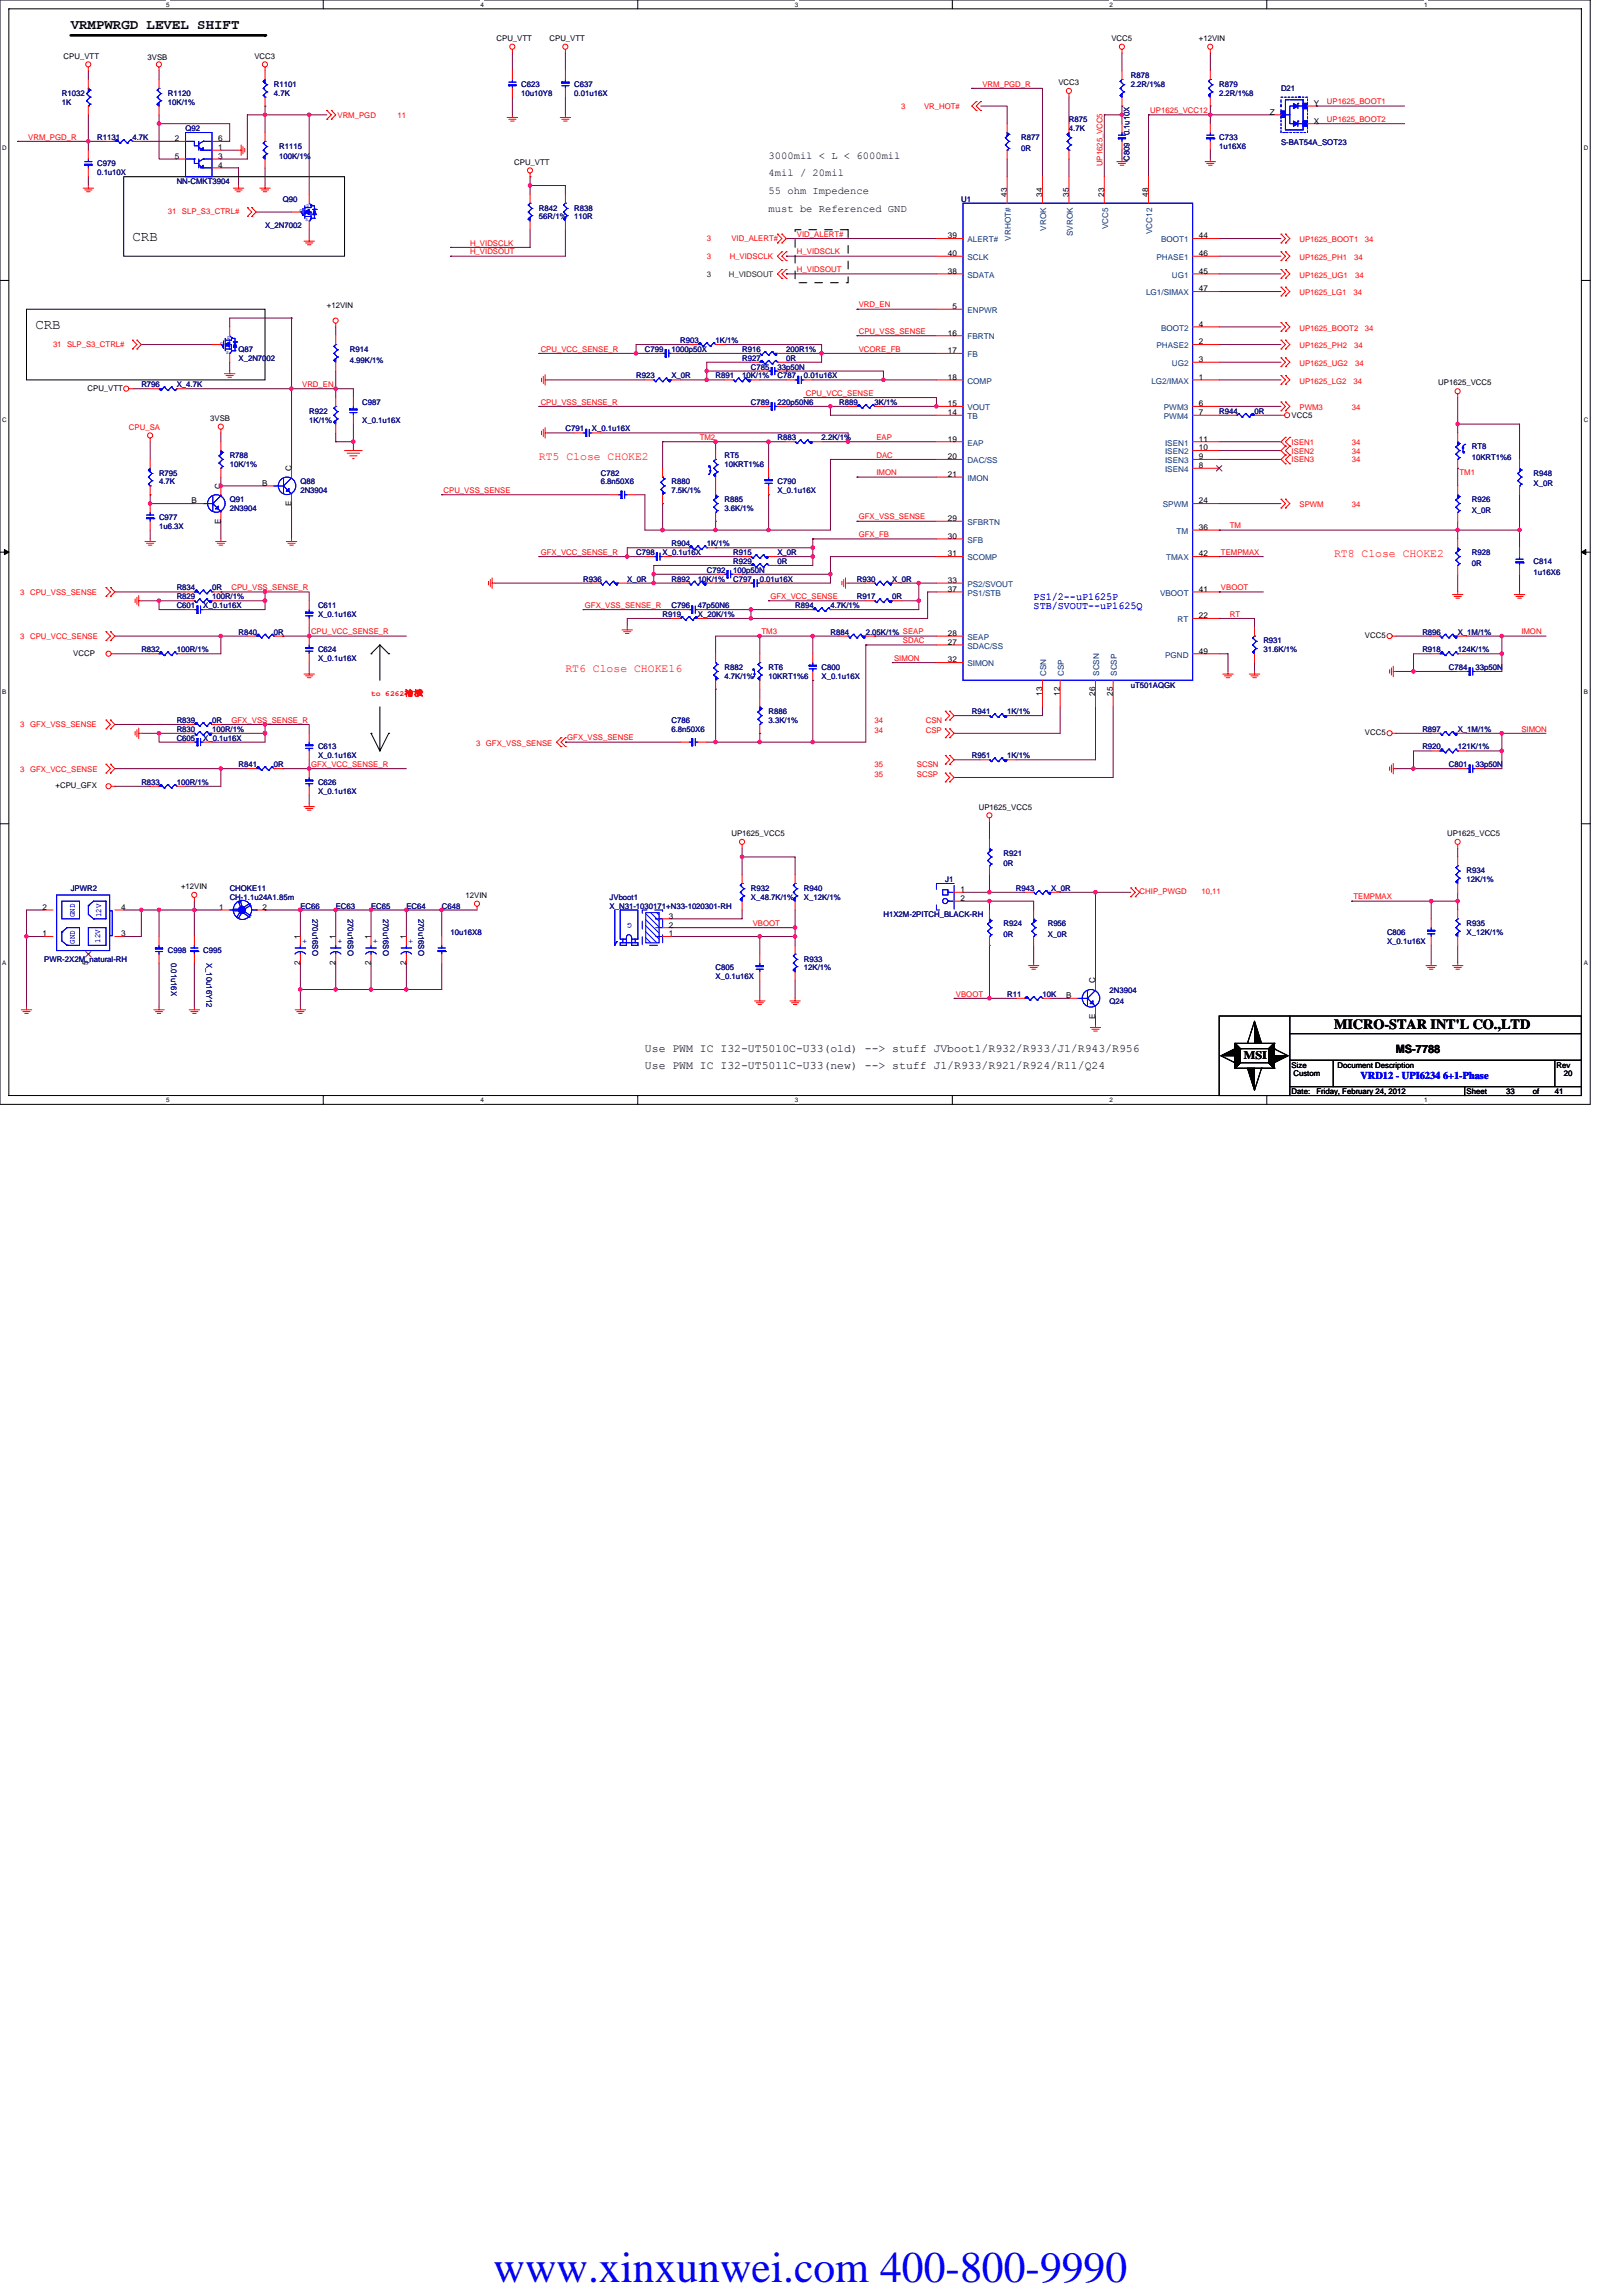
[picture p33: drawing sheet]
<svg xmlns="http://www.w3.org/2000/svg" width="210mm" height="297mm" viewBox="0 0 210 297" stroke-linecap="round" stroke-linejoin="round" font-family="sans-serif">
<defs><g id="words">
<text font-size="5.6" fill="#00f" x="63.9" y="295.3">www.xinxunwei.com 400-800-9990</text>
<g font-size="1.8">
<text x="9.1" y="3.8">VRMPWRGD LEVEL SHIFT</text>
<text x="17.1" y="31.2">CRB</text>
<text x="4.6" y="42.6">CRB</text>
<text x="172.6" y="133.1">MICRO-STAR INT'L CO.,LTD</text>
</g>
<g font-size="1.5" fill="#f00">
<text x="69.7" y="59.5">RT5 Close CHOKE2</text>
<text x="172.6" y="72.1">RT8 Close CHOKE2</text>
<text x="73.2" y="86.9">RT6 Close CHOKE16</text>
</g>
<g font-size="1.5">
<text x="83.4" y="136.1">Use PWM IC I32-UT5010C-U33(old) --&gt; stuff JVboot1/R932/R933/J1/R943/R956</text>
<text x="160.9" y="137">MSI</text>
<text x="180.6" y="136.2">MS-7788</text>
<text x="83.4" y="138.3">Use PWM IC I32-UT5011C-U33(new) --&gt; stuff J1/R933/R921/R924/R11/Q24</text>
</g>
<g font-size="1.4">
<text x="99.4" y="22.8">4mil / 20mil</text>
<text x="99.4" y="20.5">3000mil &lt; L &lt; 6000mil</text>
<text x="99.4" y="27.4">must be Referenced GND</text>
<text x="99.4" y="25.1">55 ohm Impedence</text>
</g>
<g font-size="1.4" fill="#00f">
<text x="133.7" y="77.7">PS1/2--uP1625P</text>
<text x="133.7" y="78.8">STB/SVOUT--uP1625Q</text>
<text x="176" y="139.6">VRD12 - UPI6234 6+1-Phase</text>
</g>
<g font-size="1">
<text x="64.2" y="5.3">CPU_VTT</text>
<text x="71.1" y="5.3">CPU_VTT</text>
<text x="143.8" y="5.3">VCC5</text>
<text x="155.1" y="5.3">+12VIN</text>
<text x="8.2" y="7.6">CPU_VTT</text>
<text x="19.1" y="7.8">3VSB</text>
<text x="32.9" y="7.6">VCC3</text>
<text x="136.9" y="11">VCC3</text>
<text x="164.3" y="14.8">Z</text>
<text x="170" y="13.7">Y</text>
<text x="170" y="16">X</text>
<text x="22.6" y="20.6">5</text>
<text x="22.6" y="18.3">2</text>
<text x="28.2" y="21.7">4</text>
<text x="28.2" y="18.3">6</text>
<text x="28.2" y="19.4">1</text>
<text x="28.2" y="20.6">3</text>
<text x="66.5" y="21.3">CPU_VTT</text>
<text x="130.3" y="25.5" transform="rotate(-90 130.3 25.5)">43</text>
<text x="134.9" y="25.5" transform="rotate(-90 134.9 25.5)">34</text>
<text x="138.3" y="25.5" transform="rotate(-90 138.3 25.5)">35</text>
<text x="142.9" y="25.5" transform="rotate(-90 142.9 25.5)">23</text>
<text x="148.6" y="25.5" transform="rotate(-90 148.6 25.5)">48</text>
<text x="122.6" y="35.4">38</text>
<text x="122.6" y="33.1">40</text>
<text x="122.6" y="30.8">39</text>
<text x="155.1" y="30.8">44</text>
<text x="155.1" y="33.1">46</text>
<text x="155.1" y="35.4">45</text>
<text x="42.3" y="39.8">+12VIN</text>
<text x="123.2" y="40">5</text>
<text x="155.1" y="37.7">47</text>
<text x="122.6" y="43.4">16</text>
<text x="122.6" y="45.7">17</text>
<text x="155.1" y="42.3">4</text>
<text x="155.1" y="44.6">2</text>
<text x="155.1" y="46.8">3</text>
<text x="11.3" y="50.6">CPU_VTT</text>
<text x="122.6" y="52.6">15</text>
<text x="122.6" y="53.7">14</text>
<text x="122.6" y="49.1">18</text>
<text x="155.1" y="52.6">6</text>
<text x="155.1" y="53.7">7</text>
<text x="155.1" y="49.1">1</text>
<text x="186.1" y="49.9">UP1625_VCC5</text>
<text x="27.2" y="54.4">3VSB</text>
<text x="122.6" y="57.1">19</text>
<text x="122.6" y="59.4">20</text>
<text x="155.1" y="59.4">9</text>
<text x="155.1" y="58.3">10</text>
<text x="155.1" y="57.1">11</text>
<text x="167.1" y="54.1">VCC5</text>
<text x="24.8" y="65.1">B</text>
<text x="28.6" y="63.2" transform="rotate(-90 28.6 63.2)">C</text>
<text x="33.9" y="62.8">B</text>
<text x="37.7" y="65.5" transform="rotate(-90 37.7 65.5)">E</text>
<text x="37.7" y="60.9" transform="rotate(-90 37.7 60.9)">C</text>
<text x="122.6" y="61.7">21</text>
<text x="155.1" y="60.6">8</text>
<text x="155.1" y="65.1">24</text>
<text x="28.6" y="67.8" transform="rotate(-90 28.6 67.8)">E</text>
<text x="122.6" y="69.7">30</text>
<text x="122.6" y="72">31</text>
<text x="122.6" y="67.4">29</text>
<text x="155.1" y="72">42</text>
<text x="155.1" y="68.6">36</text>
<text x="122.6" y="75.4">33</text>
<text x="122.6" y="76.6">37</text>
<text x="155.1" y="76.6">41</text>
<text x="122.6" y="83.4">27</text>
<text x="122.6" y="82.3">28</text>
<text x="155.1" y="80">22</text>
<text x="176.6" y="82.6">VCC5</text>
<text x="9.5" y="84.9">VCCP</text>
<text x="122.6" y="85.7">32</text>
<text x="155.1" y="84.6">49</text>
<text x="134.9" y="90" transform="rotate(-90 134.9 90)">13</text>
<text x="137.1" y="90" transform="rotate(-90 137.1 90)">12</text>
<text x="141.7" y="90" transform="rotate(-90 141.7 90)">26</text>
<text x="144" y="90" transform="rotate(-90 144 90)">25</text>
<text x="176.6" y="95.1">VCC5</text>
<text x="7.2" y="102">+CPU_GFX</text>
<text x="126.6" y="104.7">UP1625_VCC5</text>
<text x="94.6" y="108.2">UP1625_VCC5</text>
<text x="187.2" y="108.2">UP1625_VCC5</text>
<text x="5.5" y="117.7">2</text>
<text x="15.7" y="117.7">4</text>
<text x="23.4" y="115">+12VIN</text>
<text x="28.3" y="117.7">1</text>
<text x="34" y="117.7">2</text>
<text x="60.2" y="116.2">12VIN</text>
<text x="86.5" y="120">2</text>
<text x="86.5" y="118.9">3</text>
<text x="124.2" y="115.4">1</text>
<text x="124.2" y="116.6">2</text>
<text x="5.5" y="121.1">1</text>
<text x="11.4" y="124.8" transform="rotate(-90 11.4 124.8)">5</text>
<text x="15.7" y="121.1">3</text>
<text x="38.8" y="124.8" transform="rotate(-90 38.8 124.8)">2</text>
<text x="38.8" y="121.5" transform="rotate(-90 38.8 121.5)">1</text>
<text x="43.4" y="124.8" transform="rotate(-90 43.4 124.8)">2</text>
<text x="43.4" y="121.5" transform="rotate(-90 43.4 121.5)">1</text>
<text x="48" y="124.8" transform="rotate(-90 48 124.8)">2</text>
<text x="48" y="121.5" transform="rotate(-90 48 121.5)">1</text>
<text x="52.6" y="124.8" transform="rotate(-90 52.6 124.8)">2</text>
<text x="52.6" y="121.5" transform="rotate(-90 52.6 121.5)">1</text>
<text x="86.5" y="121.1">1</text>
<text x="137.9" y="129.1">B</text>
<text x="141.7" y="131.8" transform="rotate(-90 141.7 131.8)">E</text>
<text x="141.7" y="127.2" transform="rotate(-90 141.7 127.2)">C</text>
<text x="167.1" y="138.1">Size</text>
<text x="167.1" y="141.5">Date:</text>
<text x="167.3" y="139.3">Custom</text>
<text x="170.3" y="141.5">Friday, February 24, 2012</text>
<text x="173.1" y="138.1">Document Description</text>
<text x="189.7" y="141.5">Sheet</text>
<text x="194.9" y="141.5">33</text>
<text x="198.3" y="141.5">of</text>
<text x="201.2" y="141.5">41</text>
<text x="201.4" y="138.1">Rev</text>
<text x="202.3" y="139.3">20</text>
</g>
<g font-size="1" fill="#000080">
<text x="35.4" y="11.2">R1101</text>
<text x="67.4" y="11.2">C623</text>
<text x="74.3" y="11.2">C637</text>
<text x="146.3" y="10.1">R878</text>
<text x="146.3" y="11.2">2.2R/1%8</text>
<text x="157.7" y="11.2">R879</text>
<text x="165.7" y="11.8">D21</text>
<text x="8" y="12.4">R1032</text>
<text x="8" y="13.5">1K</text>
<text x="21.7" y="12.4">R1120</text>
<text x="21.7" y="13.5">10K/1%</text>
<text x="24" y="17">Q92</text>
<text x="35.4" y="12.4">4.7K</text>
<text x="67.4" y="12.4">10u10Y8</text>
<text x="74.3" y="12.4">0.01u16X</text>
<text x="138.3" y="15.8">R875</text>
<text x="138.3" y="17">4.7K</text>
<text x="146.1" y="17.5" transform="rotate(-90 146.1 17.5)">0.1u10X</text>
<text x="157.7" y="12.4">2.2R/1%8</text>
<text x="12.6" y="18.1">R1131</text>
<text x="12.6" y="21.5">C979</text>
<text x="12.6" y="22.7">0.1u10X</text>
<text x="17.1" y="18.1">4.7K</text>
<text x="22.9" y="23.8">NN-CMKT3904</text>
<text x="36.1" y="19.2">R1115</text>
<text x="36.1" y="20.6">100K/1%</text>
<text x="132.1" y="18.1">R877</text>
<text x="132.1" y="19.5">0R</text>
<text x="146.1" y="20.8" transform="rotate(-90 146.1 20.8)">C809</text>
<text x="157.7" y="18.1">C733</text>
<text x="157.7" y="19.2">1u16X6</text>
<text x="165.7" y="18.8">S-BAT54A_SOT23</text>
<text x="34.3" y="29.5">X_2N7002</text>
<text x="36.6" y="26.1">Q90</text>
<text x="69.7" y="27.2">R842</text>
<text x="69.7" y="28.4">56R/1%</text>
<text x="74.3" y="27.2">R838</text>
<text x="74.3" y="28.4">110R</text>
<text x="124.4" y="26.1">U1</text>
<text x="30.9" y="45.5">Q87</text>
<text x="30.9" y="46.7">X_2N7002</text>
<text x="45.3" y="45.5">R914</text>
<text x="45.3" y="46.9">4.99K/1%</text>
<text x="83.4" y="45.5">C799</text>
<text x="86.9" y="45.5">1000p50X</text>
<text x="88" y="44.4">R903</text>
<text x="92.6" y="44.4">1K/1%</text>
<text x="96" y="46.7">R927</text>
<text x="96" y="45.5">R916</text>
<text x="97.2" y="47.8">C785</text>
<text x="100.6" y="47.8">33p50N</text>
<text x="101.7" y="46.7">0R</text>
<text x="101.7" y="45.5">200R1%</text>
<text x="18.3" y="50.1">R796</text>
<text x="22.9" y="50.1">X_4.7K</text>
<text x="40" y="53.5">R922</text>
<text x="46.9" y="52.4">C987</text>
<text x="82.3" y="49">R923</text>
<text x="86.9" y="49">X_0R</text>
<text x="92.6" y="49">R891</text>
<text x="96" y="49">10K/1%</text>
<text x="97.2" y="52.4">C789</text>
<text x="100.6" y="52.4">220p50N6</text>
<text x="100.6" y="49">C787</text>
<text x="104" y="49">0.01u16X</text>
<text x="108.6" y="52.4">R889</text>
<text x="113.2" y="52.4">3K/1%</text>
<text x="157.7" y="53.5">R944</text>
<text x="162.3" y="53.5">0R</text>
<text x="29.7" y="59.2">R788</text>
<text x="40" y="54.7">1K/1%</text>
<text x="46.9" y="54.7">X_0.1u16X</text>
<text x="73.2" y="55.8">C791</text>
<text x="76.6" y="55.8">X_0.1u16X</text>
<text x="93.7" y="59.2">RT5</text>
<text x="100.6" y="57">R883</text>
<text x="106.3" y="57">2.2K/1%</text>
<text x="190.4" y="58.1">RT8</text>
<text x="190.4" y="59.5">10KRT1%6</text>
<text x="20.6" y="61.5">R795</text>
<text x="20.6" y="62.7">4.7K</text>
<text x="29.7" y="60.4">10K/1%</text>
<text x="29.7" y="65">Q91</text>
<text x="38.9" y="62.7">Q88</text>
<text x="38.9" y="63.8">2N3904</text>
<text x="77.7" y="61.5">C782</text>
<text x="77.7" y="62.7">6.8n50X6</text>
<text x="86.9" y="62.7">R880</text>
<text x="86.9" y="63.8">7.5K/1%</text>
<text x="93.7" y="60.4">10KRT1%6</text>
<text x="93.7" y="65">R885</text>
<text x="100.6" y="62.7">C790</text>
<text x="100.6" y="63.8">X_0.1u16X</text>
<text x="190.4" y="65">R926</text>
<text x="198.4" y="61.5">R948</text>
<text x="198.4" y="62.9">X_0R</text>
<text x="20.6" y="67.2">C977</text>
<text x="20.6" y="68.4">1u6.3X</text>
<text x="29.7" y="66.1">2N3904</text>
<text x="82.3" y="71.8">C798</text>
<text x="85.7" y="71.8">X_0.1u16X</text>
<text x="86.9" y="70.7">R904</text>
<text x="91.4" y="70.7">1K/1%</text>
<text x="93.7" y="66.1">3.6K/1%</text>
<text x="94.9" y="71.8">R915</text>
<text x="100.6" y="71.8">X_0R</text>
<text x="190.4" y="66.3">X_0R</text>
<text x="190.4" y="71.8">R928</text>
<text x="22.9" y="77.5">R829</text>
<text x="22.9" y="76.4">R834</text>
<text x="27.4" y="77.5">100R/1%</text>
<text x="27.4" y="76.4">0R</text>
<text x="75.4" y="75.2">R936</text>
<text x="81.2" y="75.2">X_0R</text>
<text x="86.9" y="75.2">R892</text>
<text x="90.3" y="75.2">10K/1%</text>
<text x="91.4" y="74.1">C792</text>
<text x="94.9" y="74.1">100p50N</text>
<text x="94.9" y="73">R929</text>
<text x="94.9" y="75.2">C797</text>
<text x="98.3" y="75.2">0.01u16X</text>
<text x="100.6" y="73">0R</text>
<text x="110.9" y="77.5">R917</text>
<text x="110.9" y="75.2">R930</text>
<text x="115.4" y="77.5">0R</text>
<text x="115.4" y="75.2">X_0R</text>
<text x="190.4" y="73.2">0R</text>
<text x="198.4" y="73">C814</text>
<text x="198.4" y="74.3">1u16X6</text>
<text x="22.9" y="78.7">C601</text>
<text x="26.3" y="78.7">X_0.1u16X</text>
<text x="30.9" y="82.1">R840</text>
<text x="35.4" y="82.1">0R</text>
<text x="41.1" y="78.7">C611</text>
<text x="41.1" y="79.8">X_0.1u16X</text>
<text x="85.7" y="79.8">R919</text>
<text x="86.9" y="78.7">C796</text>
<text x="90.3" y="79.8">X_20K/1%</text>
<text x="90.3" y="78.7">47p50N6</text>
<text x="102.9" y="78.7">R894</text>
<text x="107.4" y="78.7">4.7K/1%</text>
<text x="107.4" y="82.1">R884</text>
<text x="112" y="82.1">2.05K/1% SEAP</text>
<text x="163.4" y="83.2">R931</text>
<text x="184" y="82.1">R896</text>
<text x="188.6" y="82.1">X_1M/1%</text>
<text x="18.3" y="84.4">R832</text>
<text x="22.9" y="84.4">100R/1%</text>
<text x="41.1" y="84.4">C624</text>
<text x="41.1" y="85.5">X_0.1u16X</text>
<text x="93.7" y="86.7">R882</text>
<text x="93.7" y="87.8">4.7K/1%</text>
<text x="99.4" y="86.7">RT6</text>
<text x="99.4" y="87.8">10KRT1%6</text>
<text x="106.3" y="86.7">C800</text>
<text x="106.3" y="87.8">X_0.1u16X</text>
<text x="146.3" y="89">uT501AQGK</text>
<text x="163.4" y="84.4">31.6K/1%</text>
<text x="184" y="84.4">R918</text>
<text x="187.5" y="86.7">C784</text>
<text x="188.6" y="84.4">124K/1%</text>
<text x="190.9" y="86.7">33p50N</text>
<text x="22.9" y="93.5">R839</text>
<text x="22.9" y="94.7">R830</text>
<text x="22.9" y="95.8">C605</text>
<text x="26.3" y="95.8">X_0.1u16X</text>
<text x="27.4" y="93.5">0R</text>
<text x="27.4" y="94.7">100R/1%</text>
<text x="86.9" y="93.5">C786</text>
<text x="86.9" y="94.7">6.8n50X6</text>
<text x="99.4" y="92.4">R886</text>
<text x="99.4" y="93.5">3.3K/1%</text>
<text x="125.7" y="92.4">R941</text>
<text x="130.3" y="92.4">1K/1%</text>
<text x="184" y="94.7">R897</text>
<text x="188.6" y="94.7">X_1M/1%</text>
<text x="18.3" y="101.5">R833</text>
<text x="22.9" y="101.5">100R/1%</text>
<text x="30.9" y="99.3">R841</text>
<text x="35.4" y="99.3">0R</text>
<text x="41.1" y="97">C613</text>
<text x="41.1" y="98.1">X_0.1u16X</text>
<text x="41.1" y="101.5">C626</text>
<text x="125.7" y="98.1">R951</text>
<text x="130.3" y="98.1">1K/1%</text>
<text x="184" y="97">R920</text>
<text x="187.5" y="99.3">C801</text>
<text x="188.6" y="97">121K/1%</text>
<text x="190.9" y="99.3">33p50N</text>
<text x="41.1" y="102.7">X_0.1u16X</text>
<text x="129.8" y="110.7">R921</text>
<text x="129.8" y="112.1">0R</text>
<text x="189.7" y="113">R934</text>
<text x="9.1" y="115.3">JPWR2</text>
<text x="29.7" y="115.3">CHOKE11</text>
<text x="29.7" y="116.4">CH-1.1u24A1.85m</text>
<text x="38.9" y="117.5">EC66</text>
<text x="40.4" y="118.9" transform="rotate(90 40.4 118.9)">270u16SO</text>
<text x="43.4" y="117.5">EC63</text>
<text x="45" y="118.9" transform="rotate(90 45 118.9)">270u16SO</text>
<text x="48" y="117.5">EC65</text>
<text x="49.6" y="118.9" transform="rotate(90 49.6 118.9)">270u16SO</text>
<text x="52.6" y="117.5">EC64</text>
<text x="54.1" y="118.9" transform="rotate(90 54.1 118.9)">270u16SO</text>
<text x="57.1" y="117.5">C648</text>
<text x="78.9" y="116.4">JVboot1</text>
<text x="78.9" y="117.5">X_N31-1030171+N33-1020301-RH</text>
<text x="97.2" y="115.3">R932</text>
<text x="97.2" y="116.4">X_48.7K/1%</text>
<text x="104" y="115.3">R940</text>
<text x="104" y="116.4">X_12K/1%</text>
<text x="114.3" y="118.7">H1X2M-2PITCH_BLACK-RH</text>
<text x="122.3" y="114.1">J1</text>
<text x="129.8" y="119.8">R924</text>
<text x="131.4" y="115.3">R943</text>
<text x="135.6" y="119.8">R956</text>
<text x="136" y="115.3">X_0R</text>
<text x="189.7" y="119.8">R935</text>
<text x="189.7" y="114.1">12K/1%</text>
<text x="5.7" y="124.4">PWR-2X2M_natural-RH</text>
<text x="21.7" y="123.3">C998</text>
<text x="22.1" y="124.6" transform="rotate(90 22.1 124.6)">0.01u16X</text>
<text x="26.3" y="123.3">C995</text>
<text x="26.7" y="124.6" transform="rotate(90 26.7 124.6)">X_10u16Y12</text>
<text x="58.3" y="121">10u16X8</text>
<text x="92.6" y="125.5">C805</text>
<text x="104" y="124.4">R933</text>
<text x="104" y="125.5">12K/1%</text>
<text x="129.8" y="121.2">0R</text>
<text x="135.6" y="121.2">X_0R</text>
<text x="179.5" y="121">C806</text>
<text x="179.5" y="122.1">X_0.1u16X</text>
<text x="189.7" y="121">X_12K/1%</text>
<text x="92.6" y="126.7">X_0.1u16X</text>
<text x="130.3" y="129">R11</text>
<text x="134.9" y="129">10K</text>
<text x="143.6" y="129.9">Q24</text>
<text x="143.6" y="128.5">2N3904</text>
</g>
<g font-size="1" fill="#f00">
<text x="127.1" y="11.2">VRM_PGD_R</text>
<text x="43.7" y="15.2">VRM_PGD</text>
<text x="51.4" y="15.2">11</text>
<text x="116.6" y="14.1">3</text>
<text x="119.5" y="14.1">VR_HOT#</text>
<text x="148.8" y="14.6">UP1625_VCC12</text>
<text x="171.7" y="13.5">UP1625_BOOT1</text>
<text x="171.7" y="15.8">UP1625_BOOT2</text>
<text x="3.7" y="18.1">VRM_PGD_R</text>
<text x="142.6" y="21.5" transform="rotate(-90 142.6 21.5)">UP1625_VCC5</text>
<text x="21.7" y="27.7">31 SLP_S3_CTRL#</text>
<text x="60.8" y="32.9">H_VIDSOUT</text>
<text x="60.8" y="31.8">H_VIDSCLK</text>
<text x="91.4" y="33.5">3</text>
<text x="91.4" y="31.2">3</text>
<text x="94.4" y="33.5">H_VIDSCLK</text>
<text x="94.6" y="31.2">VID_ALERT#</text>
<text x="103.1" y="35.2">H_VIDSOUT</text>
<text x="103.1" y="30.6">VID_ALERT#</text>
<text x="103.1" y="32.9">H_VIDSCLK</text>
<text x="168.1" y="35.9">UP1625_UG1</text>
<text x="168.1" y="31.3">UP1625_BOOT1</text>
<text x="168.1" y="33.6">UP1625_PH1</text>
<text x="175.2" y="33.6">34</text>
<text x="175.3" y="35.9">34</text>
<text x="176.6" y="31.3">34</text>
<text x="111.1" y="39.8">VRD_EN</text>
<text x="168.1" y="38.2">UP1625_LG1</text>
<text x="175.1" y="38.2">34</text>
<text x="6.9" y="44.9">31 SLP_S3_CTRL#</text>
<text x="70" y="45.5">CPU_VCC_SENSE_R</text>
<text x="111.1" y="43.2">CPU_VSS_SENSE</text>
<text x="111.1" y="45.5">VCORE_FB</text>
<text x="168.1" y="42.8">UP1625_BOOT2</text>
<text x="168.1" y="45.1">UP1625_PH2</text>
<text x="168.1" y="47.3">UP1625_UG2</text>
<text x="175.2" y="45.1">34</text>
<text x="175.3" y="47.3">34</text>
<text x="176.6" y="42.8">34</text>
<text x="39.1" y="50.1">VRD_EN</text>
<text x="70" y="52.3">CPU_VSS_SENSE_R</text>
<text x="104.2" y="51.2">CPU_VCC_SENSE</text>
<text x="168.1" y="49.6">UP1625_LG2</text>
<text x="168.1" y="53.1">PWM3</text>
<text x="174.9" y="53.1">34</text>
<text x="175.1" y="49.6">34</text>
<text x="16.7" y="55.6">CPU_SA</text>
<text x="90.5" y="56.9">TM2</text>
<text x="113.4" y="59.2">DAC</text>
<text x="113.4" y="56.9">EAP</text>
<text x="167.1" y="57.5">ISEN1</text>
<text x="167.1" y="58.7">ISEN2</text>
<text x="167.1" y="59.8">ISEN3</text>
<text x="174.9" y="57.5">34</text>
<text x="174.9" y="58.7">34</text>
<text x="174.9" y="59.8">34</text>
<text x="57.4" y="63.8">CPU_VSS_SENSE</text>
<text x="113.4" y="61.5">IMON</text>
<text x="168.1" y="65.6">SPWM</text>
<text x="174.9" y="65.6">34</text>
<text x="188.8" y="61.5">TM1</text>
<text x="70" y="71.8">GFX_VCC_SENSE_R</text>
<text x="111.1" y="67.2">GFX_VSS_SENSE</text>
<text x="111.1" y="69.5">GFX_FB</text>
<text x="158" y="71.8">TEMPMAX</text>
<text x="159.1" y="68.3">TM</text>
<text x="2.6" y="77">3 CPU_VSS_SENSE</text>
<text x="30" y="76.3">CPU_VSS_SENSE_R</text>
<text x="99.7" y="77.5">GFX_VCC_SENSE</text>
<text x="158" y="76.3">VBOOT</text>
<text x="2.6" y="82.7">3 CPU_VCC_SENSE</text>
<text x="40.2" y="82.1">CPU_VCC_SENSE_R</text>
<text x="75.7" y="78.6">GFX_VSS_SENSE_R</text>
<text x="98.5" y="82.1">TM3</text>
<text x="116.8" y="83.2">SDAC</text>
<text x="159.1" y="79.8">RT</text>
<text x="196.8" y="82.1">IMON</text>
<text x="115.7" y="85.5">SIMON</text>
<text x="2.6" y="94.1">3 GFX_VSS_SENSE</text>
<text x="30" y="93.5">GFX_VSS_SENSE_R</text>
<text x="48" y="90">to 6262禬溃</text>
<text x="73.4" y="95.8">GFX_VSS_SENSE</text>
<text x="113.2" y="94.8">34</text>
<text x="113.2" y="93.5">34</text>
<text x="119.8" y="94.8">CSP</text>
<text x="119.8" y="93.5">CSN</text>
<text x="196.8" y="94.6">SIMON</text>
<text x="2.6" y="99.8">3 GFX_VCC_SENSE</text>
<text x="40.2" y="99.2">GFX_VCC_SENSE_R</text>
<text x="61.6" y="96.5">3 GFX_VSS_SENSE</text>
<text x="113.2" y="100.5">35</text>
<text x="113.2" y="99.3">35</text>
<text x="118.6" y="100.5">SCSP</text>
<text x="118.6" y="99.3">SCSN</text>
<text x="97.4" y="119.8">VBOOT</text>
<text x="147.4" y="115.7">CHIP_PWGD</text>
<text x="155.4" y="115.7">10,11</text>
<text x="175.1" y="116.4">TEMPMAX</text>
<text x="123.7" y="128.9">VBOOT</text>
</g>
<g font-size="1" fill="#004080">
<text x="135.4" y="29.8" transform="rotate(-90 135.4 29.8)">VROK</text>
<text x="143.4" y="29.7" transform="rotate(-90 143.4 29.7)">VCC5</text>
<text x="125.2" y="35.9">SDATA</text>
<text x="125.2" y="33.6">SCLK</text>
<text x="125.2" y="31.3">ALERT#</text>
<text x="130.8" y="31.1" transform="rotate(-90 130.8 31.1)">VRHOT#</text>
<text x="138.8" y="30.5" transform="rotate(-90 138.8 30.5)">SVROK</text>
<text x="149.1" y="30.3" transform="rotate(-90 149.1 30.3)">VCC12</text>
<text x="149.6" y="33.6">PHASE1</text>
<text x="150.2" y="31.3">BOOT1</text>
<text x="151.6" y="35.9">UG1</text>
<text x="125.2" y="40.5">ENPWR</text>
<text x="148.3" y="38.2">LG1/SIMAX</text>
<text x="125.2" y="43.9">FBRTN</text>
<text x="125.2" y="46.2">FB</text>
<text x="149.6" y="45.1">PHASE2</text>
<text x="150.2" y="42.8">BOOT2</text>
<text x="151.6" y="47.3">UG2</text>
<text x="125.2" y="53.1">VOUT</text>
<text x="125.2" y="49.6">COMP</text>
<text x="149" y="49.6">LG2/IMAX</text>
<text x="150.6" y="53.1">PWM3</text>
<text x="125.2" y="57.6">EAP</text>
<text x="125.2" y="59.9">DAC/SS</text>
<text x="125.2" y="54.2">TB</text>
<text x="150.6" y="54.2">PWM4</text>
<text x="150.7" y="59.9">ISEN3</text>
<text x="150.7" y="58.8">ISEN2</text>
<text x="150.7" y="57.6">ISEN1</text>
<text x="125.2" y="62.2">IMON</text>
<text x="150.5" y="65.6">SPWM</text>
<text x="150.7" y="61.1">ISEN4</text>
<text x="125.2" y="70.2">SFB</text>
<text x="125.2" y="67.9">SFBRTN</text>
<text x="152.2" y="69.1">TM</text>
<text x="125.2" y="72.5">SCOMP</text>
<text x="125.2" y="75.9">PS2/SVOUT</text>
<text x="125.2" y="77.1">PS1/STB</text>
<text x="150.1" y="77.1">VBOOT</text>
<text x="150.9" y="72.5">TMAX</text>
<text x="125.2" y="83.9">SDAC/SS</text>
<text x="125.2" y="82.8">SEAP</text>
<text x="152.4" y="80.5">RT</text>
<text x="125.2" y="86.2">SIMON</text>
<text x="135.4" y="87.4" transform="rotate(-90 135.4 87.4)">CSN</text>
<text x="137.6" y="87.4" transform="rotate(-90 137.6 87.4)">CSP</text>
<text x="142.2" y="87.4" transform="rotate(-90 142.2 87.4)">SCSN</text>
<text x="144.5" y="87.4" transform="rotate(-90 144.5 87.4)">SCSP</text>
<text x="150.7" y="85.1">PGND</text>
</g>
<g font-size="1" fill="#008000">
<text x="91.4" y="35.8">3</text>
<text x="94.3" y="35.8">H_VIDSOUT</text>
</g>
<g font-size="1" fill="#00f">
<text x="9.7" y="118.6" transform="rotate(-90 9.7 118.6)">GND</text>
<text x="13.1" y="118.6" transform="rotate(-90 13.1 118.6)">12V</text>
<text x="81.7" y="119.4" transform="rotate(-180 81.7 119.4)">G</text>
<text x="9.7" y="122.1" transform="rotate(-90 9.7 122.1)">GND</text>
<text x="13" y="122" transform="rotate(-90 13 122)">12V</text>
<text x="39.1" y="121.5" transform="rotate(90 39.1 121.5)">+</text>
<text x="43.7" y="121.5" transform="rotate(90 43.7 121.5)">+</text>
<text x="48.3" y="121.5" transform="rotate(90 48.3 121.5)">+</text>
<text x="52.9" y="121.5" transform="rotate(90 52.9 121.5)">+</text>
</g>
<g font-size=".8">
<text x="21.5" y=".8">5</text>
<text x="62.2" y=".8">4</text>
<text x="102.8" y=".8">3</text>
<text x="143.6" y=".8">2</text>
<text x="184.2" y=".8">1</text>
<text x=".3" y="19.4">D</text>
<text x="204.9" y="19.4">D</text>
<text x=".3" y="54.6">C</text>
<text x="204.9" y="54.6">C</text>
<text x=".3" y="89.7">B</text>
<text x="204.9" y="89.7">B</text>
<text x=".3" y="124.9">A</text>
<text x="204.9" y="124.9">A</text>
<text x="21.5" y="142.6">5</text>
<text x="62.2" y="142.6">4</text>
<text x="102.8" y="142.6">3</text>
<text x="143.6" y="142.6">2</text>
<text x="184.2" y="142.6">1</text>
</g>
<g font-size=".6" fill="#00f">
<text x="38.8" y="27.5">G</text>
<text x="39.5" y="28.6">S</text>
<text x="39.7" y="26.8">D</text>
<text x="28.5" y="44.6">G</text>
<text x="29.3" y="45.7">S</text>
<text x="29.4" y="43.9">D</text>
</g>
</g></defs>
<path d="M0 0h205.7v142.9h-205.7zM1.1 1.1h203.5v140.6h-203.5z" fill="none" stroke="#000" stroke-width=".13"/>
<g fill="#fff">
<path d="M21.5 .1h.4v.9h-.4z"/>
<path d="M21.5 141.9h.4v.9h-.4z"/>
</g>
<path d="M41.8 0v1.1M41.8 141.7v1.2" fill="none" stroke="#000" stroke-width=".13"/>
<g fill="#fff">
<path d="M62.2 .1h.4v.9h-.4z"/>
<path d="M62.2 141.9h.4v.9h-.4z"/>
</g>
<path d="M82.5 0v1.1M82.5 141.7v1.2" fill="none" stroke="#000" stroke-width=".13"/>
<g fill="#fff">
<path d="M102.8 .1h.5v.9h-.5z"/>
<path d="M102.8 141.9h.5v.9h-.5z"/>
</g>
<path d="M123.2 0v1.1M123.2 141.7v1.2" fill="none" stroke="#000" stroke-width=".13"/>
<g fill="#fff">
<path d="M143.6 .1h.4v.9h-.4z"/>
<path d="M143.6 141.9h.4v.9h-.4z"/>
</g>
<path d="M163.9 0v1.1M163.9 141.7v1.2" fill="none" stroke="#000" stroke-width=".13"/>
<g fill="#fff">
<path d="M184.2 .1h.5v.9h-.5z"/>
<path d="M184.2 141.9h.5v.9h-.5z"/>
<path d="M.3 18.7h.6v.9h-.6z"/>
<path d="M204.9 18.7h.6v.9h-.6z"/>
<path d="M.3 53.8h.6v1h-.6z"/>
<path d="M204.9 53.8h.6v1h-.6z"/>
</g>
<path d="M0 36.3h1.1M204.6 36.3h1.1" fill="none" stroke="#000" stroke-width=".13"/>
<g fill="#fff">
<path d="M.3 89h.5v.9h-.5z"/>
<path d="M204.9 89h.5v.9h-.5z"/>
</g>
<path d="M0 71.4h1.1M204.6 71.4h1.1" fill="none" stroke="#000" stroke-width=".13"/>
<path d="M.6 71.1l.5 .3-.5 .4zM204.6 71.4l.6-.3v.7z" fill="#000" stroke="#000" stroke-width=".13"/>
<g fill="#fff">
<path d="M.3 124.1h.5v1h-.5z"/>
<path d="M204.9 124.1h.5v1h-.5z"/>
</g>
<g fill="none" stroke="#000" stroke-width=".13">
<path d="M16 22.9h28.6v10.2h-28.6zM3.4 40h30.9v9.1h-30.9zM48 84.6h.1M48 94.9h.1M48 94.9l1.1 2.3M49.1 83.4v4.6M49.1 91.4v5.8M49.1 83.4l-1.1 1.2M49.1 83.4l1.2 1.2M50.3 84.6h.1M50.3 94.9h.1M50.3 94.9l-1.2 2.3"/>
<path d="M0 106.6h1.1M204.6 106.6h1.1M157.7 131.4h46.9v10.3h-46.9zM158 136.6l1.8 .9M159.8 137.5h.1M159.8 138.2h.1M159.8 135h5v3.2h-5zM159.8 135l.7 .7M160.5 135.7h3.6v1.8h-3.6zM160.5 137.5l-.7 .7M160.5 135.7h.1M161.4 135h.1"/>
<path d="M162.3 132.1l-.9 2.9M163.2 138.2h.1M163.2 138.2l-.9 2.9M164.1 137.5l.7 .7M164.8 138.2h.1M164.8 135h.1M164.8 135.7h.1M164.8 135l-.7 .7M164.8 135.7l1.8 .9M166.9 133.7h37.7M166.9 137.2h37.7M166.9 131.4v10.3"/>
<path d="M172.5 137.2v3.4M201.2 137.2v3.4M166.9 141.7h.1M166.9 140.6h37.7M189.5 141.7h.1M189.5 140.6v1.1"/>
</g>
<g fill="none" stroke="#800040" stroke-width=".13">
<path d="M2.3 18.3h.1M2.3 18.3h11.4M11.4 18.3v1.1M11.4 18.3h.1M11.4 9.1v1.2M11.4 14.9v3.4M18.3 18.3h4.6M20.6 16v4.6h2.3M20.6 14.9v1.1M20.6 16h.1M20.6 16h9.1v2.3h-1.1M20.6 9.1v1.2"/>
<path d="M28.6 19.4h2.3M34.3 14.9h-2.3v5.7h-3.4M34.3 14.9v2.2M34.3 13.7h.1M34.3 13.7v1.2M34.3 14.9h5.7M40 14.9h2.3M40 14.9h.1M40 14.9v10.2M66.3 6.9v2.2M66.3 12.6v2.3M73.2 6.9v2.2"/>
<path d="M73.2 12.6v2.3M125.7 11.4h.1M125.7 11.4h9.2v11.5M126.9 13.7h3.4v2.3M138.3 12.6v3.4M142.9 14.9h2.3M142.9 14.9h.1M142.9 14.9v8M145.2 19.4v1.2M145.2 13.7h.1M145.2 14.9v1.1M145.2 13.7v1.2"/>
<path d="M145.2 6.9v2.2M148.6 14.9v8M148.6 14.9h.1M148.6 14.9h8M156.6 6.9v2.2M156.6 13.7h.1M156.6 19.4v1.2M156.6 14.9v1.1M156.6 14.9h8M156.6 13.7v1.2M170.3 16h.1M170.3 16h11.4"/>
<path d="M170.3 13.7h.1M170.3 13.7h11.4M11.4 22.9v1.1M28.6 21.7h2.3v2.3M33.1 27.4h4.6M34.3 21.7v2.3M40 29.7v1.2M58.3 32h.1M58.3 33.1h.1M68.6 29.7v2.3h-10.3M68.6 24h4.6v1.1M68.6 24v1.1"/>
<path d="M68.6 22.9h.1M68.6 22.9v1.1M73.2 29.7v3.4h-14.9M101.7 35.4h.1M101.7 35.4h19.5M101.7 30.9h.1M101.7 33.1h.1M101.7 33.1h19.5M101.7 30.9h19.5M130.3 20.6v2.3M138.3 20.6v2.3M157.7 30.9h8"/>
<path d="M157.7 33.1h8M157.7 35.4h8M157.7 37.7h8M17.1 50.3h2.3M18.3 44.6h9.1M19.4 57.1v2.3M24 50.3h13.7M28.6 56v1.1M29.7 46.9v1.1M37.7 50.3v10.3M37.7 41.1h-8v1.2M37.7 41.1h.1"/>
<path d="M37.7 41.1v9.2M37.7 50.3h8v1.1M37.7 50.3h.1M43.4 42.3v1.1M43.4 48v2.3M43.4 50.3h.1M43.4 56v1.1M43.4 50.3v1.1M43.4 57.1h.1M43.4 57.1h2.3M45.7 57.1v1.2M45.7 54.9v2.2"/>
<path d="M69.7 52.6h.1M69.7 45.7h.1M69.7 52.6h28.6M69.7 45.7h14.9M70.9 56h3.4M70.9 49.1h12.5M77.7 56h32v1.2M82.3 45.7h.1M85.7 57.1h.1M85.7 57.1h13.7M85.7 57.2v3.4M88 45.7h9.2"/>
<path d="M88 49.1h3.4M89.2 44.6h-6.9v1.1M91.4 49.1h.1M91.4 49.1h2.3M91.4 48h6.9M91.4 48h.1M91.4 48v1.1M92.6 57.1v1.2M92.6 57.1h.1M93.7 44.6h12.6v1.1M97.2 46.9h-5.8v1.1M98.3 49.1h3.4"/>
<path d="M99.4 57.1h2.3M99.4 57.1h.1M99.4 57.1v3.5M101.7 48h12.6v1.1M101.7 52.6h5.7M101.7 45.7h4.6M104 51.4h17.2v1.2h-6.9M104 51.4h.1M105.2 49.1h9.1M106.3 57.2h3.4M106.3 45.7h.1M106.3 45.7h14.9"/>
<path d="M106.3 45.7v1.2h-4.6M107.4 52.6v1.1h13.8M107.4 52.6h2.3M107.4 52.6h.1M107.4 59.4v9.2h-8M107.4 59.4h.1M107.4 59.4h13.8M109.7 57.1h.1M109.7 57.1h11.5M110.9 40h.1M110.9 43.4h.1M110.9 40h10.3"/>
<path d="M110.9 43.4h10.3M114.3 49.1h.1M114.3 49.1h6.9M114.3 52.6h.1M157.7 57.2h8M157.7 58.3h8M157.7 49.1h8M157.7 46.9h8M157.7 44.6h8M157.7 42.3h8M157.7 53.7h1.2M157.7 59.4h8"/>
<path d="M157.7 52.6h8M163.4 53.7h2.3M188.6 51.4v3.5M188.6 54.9h.1M188.6 54.9v1.1M188.6 54.9h8v4.5M14.9 76.6h9.1M18.3 77.7h2.3M19.4 68.6v1.1M19.4 64v1.2h5.7M19.4 64h.1M20.6 77.7v1.2h3.4"/>
<path d="M20.6 77.7h.1M20.6 77.7h3.4M28.6 77.7h5.7M28.6 76.6h.1M28.6 76.6h5.7M28.6 67.4v2.3M28.6 61.7v1.2M28.6 62.9h.1M28.6 62.9h5.7M34.3 76.6h.1M34.3 77.7h.1M34.3 76.6v2.3h-6.9"/>
<path d="M34.3 76.6h5.7v1.1M37.7 65.2v4.5M57.1 64h.1M57.1 64h21.8M64 75.4h12.6M69.7 72h.1M75.4 78.9h.1M75.4 78.9h12.6M81.2 72h.1M81.2 75.4h3.4M82.3 64h1.1v4.6h2.3M83.4 72h-13.7"/>
<path d="M84.6 74.3h8M84.6 74.3h.1M84.6 75.4h.1M84.6 74.3v1.1M84.6 75.4h3.4M85.7 65.2h.1M85.7 65.2v3.4M85.7 68.6h.1M85.7 68.6h6.9M86.9 72h9.1M88 70.9h-6.8v1.1M91.4 78.9h5.8"/>
<path d="M92.6 70.9h.1M92.6 70.9h12.6M92.6 67.4h.1M92.6 68.6h6.8M92.6 75.4h3.4M92.6 67.4v1.2M96 73.2h-11.4v1.1M96 74.3h.1M96 74.3h11.4M97.2 78.9v1.1M97.2 78.9h.1M97.2 78.9h6.8"/>
<path d="M99.4 64h.1M99.4 77.7h.1M99.4 64v4.6M99.4 77.7h12.6M100.6 72h4.6M105.2 72h.1M105.2 70.9v1.1M105.2 72v1.2h-4.6M105.2 69.7v1.2M105.2 69.7h.1M105.2 69.7h16M107.4 74.3v1.1h-8"/>
<path d="M109.7 75.4h2.3M110.9 61.7h.1M110.9 61.7h10.3M110.9 67.4h.1M110.9 67.4h10.3M116.6 75.4h2.3M116.6 77.7h2.3M118.9 77.7h.1M118.9 75.4h2.3M118.9 75.4v3.5h-10.3M118.9 75.4h.1M121.2 72h-13.8v2.3"/>
<path d="M121.2 76.6h-1.2v3.4h-22.8M157.7 72h.1M157.7 72h5.7M157.7 68.6h.1M157.7 65.2h8M157.7 68.6h38.9M157.7 76.6h.1M157.7 76.6h5.7M188.6 60.6h.1M188.6 67.4v1.2M188.6 60.6v2.3M188.6 68.6v1.1"/>
<path d="M188.6 74.3v2.3M188.6 68.6h.1M196.6 64v4.6M196.6 74.3v2.3M196.6 68.6v2.3M14.9 93.7h9.1M14.9 84.6h4.5M14.9 82.3h13.7M14.9 99.4h13.7M18.3 94.9h2.3M20.6 94.9v1.1h3.4M20.6 94.9h.1"/>
<path d="M20.6 94.9h3.4M28.6 99.4v2.3h-4.6M28.6 99.4h.1M28.6 94.9h5.7M28.6 93.7h.1M28.6 93.7h5.7M28.6 82.3h3.4M28.6 99.4h3.4M28.6 82.3h.1M28.6 82.3v2.3h-4.6M34.3 93.7h.1M34.3 94.9h.1"/>
<path d="M34.3 93.7v2.3h-6.9M34.3 93.7h5.7v1.2M36.6 82.3h.1M36.6 99.4h.1M36.6 82.3h16M36.6 99.4h16M40 82.3h.1M40 99.4h.1M40 85.7v1.2M40 81.2v1.1M40 98.3v1.1M73.2 96h.1"/>
<path d="M73.2 96h14.8M86.9 80h-5.7v1.2M91.4 96h1.2M91.4 80h5.8M92.6 89.2h.1M92.6 89.2v6.8M92.6 96h5.7M97.2 80h.1M98.3 96h6.9M98.3 82.3h-5.7v2.3M98.3 89.2v1.1M98.3 94.9h.1"/>
<path d="M98.3 82.3v2.3M98.3 82.3h.1M98.3 82.3h6.9M98.3 94.9v1.1M105.2 88h.1M105.2 82.3v2.3M105.2 88v8M105.2 82.3h3.4M112 83.4h.1M112 83.4h9.2M112 83.4v12.6h-6.8M113.2 82.3h.1"/>
<path d="M113.2 82.3h8M115.4 85.7h.1M115.4 85.7h5.8M123.4 92.6h3.5M123.4 98.3h3.5M134.9 91.4v1.2h-3.5M137.2 91.4v3.5h-13.8M141.7 91.4v6.9h-10.3M144 91.4v9.2h-20.6M157.7 80h.1M157.7 80h4.6v1.2M157.7 84.6h1.2v2.3"/>
<path d="M162.3 85.7v1.2M180.6 82.3h4.6M180.6 94.9h4.6M180.6 86.9h2.3M180.6 99.4h2.3M182.9 86.9h.1M182.9 86.9h5.7M182.9 99.4h.1M182.9 99.4h5.7M185.2 84.6h-2.3v2.3M185.2 97.2h-2.3v2.2M189.7 82.3h4.6"/>
<path d="M189.7 94.9h4.6M189.7 84.6h4.6M189.7 97.2h4.6M194.3 94.9v2.3M194.3 82.3v2.3M194.3 82.3h.1M194.3 82.3h5.7M194.3 84.6h.1M194.3 84.6v2.3h-2.3M194.3 97.2h.1M194.3 97.2v2.2h-2.3M194.3 94.9h.1"/>
<path d="M194.3 94.9h5.7M5.7 117.7h-2.3v3.5h2.3M14.9 101.7h4.5M16 117.7h2.3M18.3 117.7h2.3v3.5M18.3 117.7h.1M18.3 117.7v3.5h-2.3M20.6 117.7h.1M20.6 117.7h4.5M25.1 117.7h.1M25.1 117.7v3.5M25.1 116.6v1.1"/>
<path d="M25.1 117.7h3.5M34.3 117.7h.1M34.3 117.7h9.1M38.9 117.7h.1M38.9 117.7v3.5M40 102.9v1.1M43.4 117.7v3.5M43.4 117.7h4.6M48 117.7h.1M48 117.7h4.6M48 117.7v3.5M52.6 117.7h.1"/>
<path d="M52.6 117.7v3.5M52.6 117.7h4.6M57.1 117.7h.1M57.1 117.7v3.5M57.2 117.7h4.5M96 110.9h6.9v2.3M96 109.7v1.2M96 110.9h.1M96 117.7v1.2h-9.1M96 110.9v2.3M102.9 117.7v2.3M124.6 116.6h3.4"/>
<path d="M124.6 115.4h3.4M128 106.3v2.3M128 115.4h.1M128 115.4h4.6M128 113.2v2.2M128 116.6v1.1M128 116.6h.1M128 116.6h5.7v1.1M137.2 115.4h4.5M141.7 115.4h4.6M141.7 115.4h.1M141.7 115.4v11.5"/>
<path d="M174.9 116.6h10.3v2.3M174.9 116.6h.1M185.2 116.6h.1M185.2 116.6h3.4M188.6 116.6v1.1M188.6 109.7v1.2M188.6 115.4v1.2M3.4 121.2h.1M3.4 121.2v9.1M20.6 124.6v5.7M25.1 124.6v5.7M38.9 124.6v3.4"/>
<path d="M38.9 128v2.3M38.9 128h.1M43.4 124.6v3.4M43.4 128h.1M48 124.6v3.4M48 128h.1M52.6 128h.1M52.6 124.6v3.4M57.2 124.6v3.4h-18.3M86.9 121.2h11.4v2.2M86.9 120h.1M86.9 120h16"/>
<path d="M98.3 121.2h.1M98.3 121.2h4.6M98.3 126.9v2.3M102.9 121.2v1.1M102.9 120v1.2M102.9 126.9v2.3M123.4 129.2h.1M123.4 129.2h4.6M128 122.3h.1M128 122.3v6.9M128 129.2h3.4M133.7 122.3v2.3"/>
<path d="M136 129.2h2.3M141.7 131.4v1.2M185.2 122.3v2.3M188.6 122.3v2.3"/>
</g>
<g fill="#f0f" stroke="#f0f" stroke-width=".13">
<circle cx="102.9" cy="120" r=".22"/>
<circle cx="141.7" cy="115.4" r=".22"/>
<circle cx="68.6" cy="24" r=".22"/>
<circle cx="102.9" cy="121.1" r=".22"/>
<circle cx="98.3" cy="121.1" r=".22"/>
<circle cx="128" cy="129.1" r=".22"/>
<circle cx="96" cy="110.9" r=".22"/>
<circle cx="128" cy="116.6" r=".22"/>
<circle cx="45.7" cy="57.1" r=".22"/>
<circle cx="43.4" cy="50.3" r=".22"/>
<circle cx="28.6" cy="62.9" r=".22"/>
<circle cx="19.4" cy="65.1" r=".22"/>
<circle cx="37.7" cy="50.3" r=".22"/>
<circle cx="20.6" cy="16" r=".22"/>
<circle cx="34.3" cy="14.8" r=".22"/>
<circle cx="11.4" cy="18.3" r=".22"/>
<circle cx="40" cy="14.8" r=".22"/>
<circle cx="28.6" cy="82.3" r=".22"/>
<circle cx="145.1" cy="14.8" r=".22"/>
<circle cx="188.6" cy="54.9" r=".22"/>
<circle cx="156.6" cy="14.8" r=".22"/>
<circle cx="97.1" cy="80" r=".22"/>
<circle cx="97.1" cy="78.9" r=".22"/>
<circle cx="128" cy="115.4" r=".22"/>
<circle cx="121.1" cy="52.6" r=".22"/>
<circle cx="107.4" cy="52.6" r=".22"/>
<circle cx="92.6" cy="68.6" r=".22"/>
<circle cx="99.4" cy="68.6" r=".22"/>
<circle cx="118.9" cy="77.7" r=".22"/>
<circle cx="109.7" cy="57.1" r=".22"/>
<circle cx="85.7" cy="68.6" r=".22"/>
<circle cx="99.4" cy="57.1" r=".22"/>
<circle cx="84.6" cy="74.3" r=".22"/>
<circle cx="84.6" cy="75.4" r=".22"/>
<circle cx="105.1" cy="72" r=".22"/>
<circle cx="105.1" cy="70.9" r=".22"/>
<circle cx="81.1" cy="72" r=".22"/>
<circle cx="107.4" cy="74.3" r=".22"/>
<circle cx="20.6" cy="77.7" r=".22"/>
<circle cx="34.3" cy="77.7" r=".22"/>
<circle cx="34.3" cy="76.6" r=".22"/>
<circle cx="40" cy="82.3" r=".22"/>
<circle cx="20.6" cy="117.7" r=".22"/>
<circle cx="18.3" cy="117.7" r=".22"/>
<circle cx="25.1" cy="117.7" r=".22"/>
<circle cx="48" cy="128" r=".22"/>
<circle cx="52.6" cy="117.7" r=".22"/>
<circle cx="48" cy="117.7" r=".22"/>
<circle cx="38.9" cy="117.7" r=".22"/>
<circle cx="52.6" cy="128" r=".22"/>
<circle cx="43.4" cy="117.7" r=".22"/>
<circle cx="38.9" cy="128" r=".22"/>
<circle cx="57.1" cy="117.7" r=".22"/>
<circle cx="43.4" cy="128" r=".22"/>
<circle cx="114.3" cy="49.1" r=".22"/>
<circle cx="91.4" cy="48" r=".22"/>
<circle cx="91.4" cy="49.1" r=".22"/>
<circle cx="106.3" cy="45.7" r=".22"/>
<circle cx="82.3" cy="45.7" r=".22"/>
<circle cx="3.4" cy="121.1" r=".22"/>
<circle cx="118.9" cy="75.4" r=".22"/>
<circle cx="188.6" cy="116.6" r=".22"/>
<circle cx="185.2" cy="116.6" r=".22"/>
<circle cx="194.3" cy="82.3" r=".22"/>
<circle cx="182.9" cy="86.9" r=".22"/>
<circle cx="194.3" cy="84.6" r=".22"/>
<circle cx="98.3" cy="96" r=".22"/>
<circle cx="105.1" cy="96" r=".22"/>
<circle cx="105.1" cy="82.3" r=".22"/>
<circle cx="98.3" cy="82.3" r=".22"/>
<circle cx="92.6" cy="96" r=".22"/>
<circle cx="28.6" cy="99.4" r=".22"/>
<circle cx="194.3" cy="94.9" r=".22"/>
<circle cx="182.9" cy="99.4" r=".22"/>
<circle cx="194.3" cy="97.1" r=".22"/>
<circle cx="196.6" cy="68.6" r=".22"/>
<circle cx="188.6" cy="68.6" r=".22"/>
<circle cx="20.6" cy="94.9" r=".22"/>
<circle cx="34.3" cy="94.9" r=".22"/>
<circle cx="34.3" cy="93.7" r=".22"/>
<circle cx="40" cy="99.4" r=".22"/>
<circle cx="92.6" cy="57.1" r=".22"/>
</g>
<g fill="none" stroke="#f00" stroke-width=".13">
<path d="M11.4 8.7v.4M11.4 10.3v1.1M11.4 13.7v1.2M11.4 19.4v1.2M13.7 18.3h1.2M17.1 18.3h1.2M20.6 8.7v.4M20.6 10.3v1.1M20.6 13.7v1.2M22.9 18.3h1.1M27.4 18.3h1.2M27.4 19.4h1.2"/>
<path d="M30.9 19.4h.3M31.2 18.8v1.3M31.4 19v.9M31.7 19.2v.5M34.3 12.6v1.1M34.3 17.1v1.2M34.3 8.7v1.6M42.3 14.3h.1M42.3 15.4h.1M42.3 14.3l.6 .6-.6 .5M42.9 14.3h.1M42.9 15.4h.1"/>
<path d="M42.9 14.3l.5 .6-.5 .5M65.6 15.2h1.4M65.8 15.4h1M66.1 15.7h.4M66.3 6.4v.5M66.3 14.9v.3M66.3 9.1v1.2M66.3 11.4v1.2M72.5 15.2h1.3M72.7 15.4h.9M72.9 15.7h.5M73.2 14.9v.3"/>
<path d="M73.2 9.1v1.2M73.2 11.4v1.2M73.2 6.4v.5M126.3 13.1h.1M126.3 14.3h.1M126.3 13.1l-.6 .6 .6 .6M126.9 13.1h.1M126.9 14.3h.1M126.9 13.1l-.6 .6 .6 .6M130.3 16v1.1M130.3 19.4v1.2M138.3 12.1v.5"/>
<path d="M145.2 6.4v.5M145.2 9.1v1.2M145.2 12.6v1.1M145.2 16v1.1M145.2 18.3v1.1M156.6 9.1v1.2M156.6 12.6v1.1M156.6 16v1.1M156.6 18.3v1.1M156.6 6.4v.5M164.6 14.9h1.1M169.2 13.7h1.1"/>
<path d="M169.2 16h1.1M10.8 24.3h1.3M11 24.6h.9M11.2 24.8h.5M11.4 21.7v1.2M11.4 24v.3M22.9 20.6h1.1M27.4 21.7h1.2M27.4 20.6h1.2M30.2 24.3h1.3M30.4 24.6h.9M30.6 24.8h.5"/>
<path d="M30.9 24v.3M32 26.9h.1M32 28h.1M32 26.9l.6 .5-.6 .6M32.6 28h.1M32.6 26.9h.1M32.6 26.9l.5 .5-.5 .6M33.6 24.3h1.4M33.8 24.6h1M34.1 24.8h.4M34.3 20.6v1.1M34.3 24v.3"/>
<path d="M37.7 27.4h1.2M39.3 31.2h1.4M39.5 31.4h1M39.8 31.7h.4M40 30.9v.3M40 25.1v1.2M40 28.6v1.1M68.6 22.4v.5M68.6 25.1v1.2M68.6 28.6v1.1M73.2 25.1v1.2M73.2 28.6v1.1"/>
<path d="M100.6 30.3h.1M100.6 31.4h.1M100.6 30.3l.6 .6-.6 .5M101.2 31.4h.1M101.2 30.3h.1M101.2 30.3l.5 .6-.5 .5M101.2 32.6h.1M101.2 33.7h.1M101.2 34.9h.1M101.2 36h.1M101.2 32.6l-.6 .5 .6 .6M101.2 34.9l-.6 .5 .6 .6"/>
<path d="M101.7 32.6h.1M101.7 33.7h.1M101.7 34.9h.1M101.7 36h.1M101.7 32.6l-.5 .5 .5 .6M101.7 34.9l-.5 .5 .5 .6M121.2 35.4h3.4M121.2 30.9h3.4M121.2 33.1h3.4M130.3 22.9v3.4M134.9 22.9v3.4M138.3 22.9v3.4"/>
<path d="M142.9 22.9v3.4M144.5 20.9h1.3M144.7 21.1h.9M144.9 21.4h.5M145.2 20.6v.3M148.6 22.9v3.4M154.3 35.4h3.4M154.3 30.9h3.4M154.3 33.1h3.4M154.3 37.7h3.4M155.9 20.9h1.4M156.1 21.1h1"/>
<path d="M156.4 21.4h.4M156.6 20.6v.3M165.7 34.9h.1M165.7 36h.1M165.7 37.1h.1M165.7 38.3h.1M165.7 30.3h.1M165.7 31.4h.1M165.7 32.6h.1M165.7 33.7h.1M165.7 34.9l.6 .5-.6 .6M165.7 37.1l.6 .6-.6 .6"/>
<path d="M165.7 30.3l.6 .6-.6 .5M165.7 32.6l.6 .5-.6 .6M166.3 34.9h.1M166.3 36h.1M166.3 37.1h.1M166.3 38.3h.1M166.3 30.3h.1M166.3 31.4h.1M166.3 32.6h.1M166.3 33.7h.1M166.3 34.9l.6 .5-.6 .6M166.3 37.1l.6 .6-.6 .6"/>
<path d="M166.3 30.3l.6 .6-.6 .5M166.3 32.6l.6 .5-.6 .6M16.7 50.3h.4M17.1 44h.1M17.1 45.1h.1M17.1 44l.6 .6-.6 .5M17.7 45.1h.1M17.7 44h.1M17.7 44l.6 .6-.6 .5M19.4 50.3h1.2M19.4 56.7v.5M19.4 59.4v1.2"/>
<path d="M22.9 50.3h1.1M27.4 44.6h1.2M28.6 55.5v.5M29 48.3h1.4M29.3 48.6h.9M29.5 48.8h.5M29.7 42.3v1.1M29.7 45.7v1.2M29.7 48v.3M43.4 41.8v.5M43.4 43.4v1.2M43.4 46.9v1.1"/>
<path d="M44.6 58.3h2.3M44.9 58.6h1.6M45.3 59h.9M45.6 59.3h.2M45.7 51.4v1.2M45.7 53.7v1.2M70.1 48.9v.5M70.1 55.8v.4M70.3 48.7v.9M70.3 55.5v1M70.5 49.1h.4M70.5 48.5v1.3"/>
<path d="M70.5 56h.4M70.5 55.3v1.4M74.3 56h1.1M76.6 56h1.1M83.4 49.1h1.2M86.9 49.1h1.1M89.2 44.6h1.1M92.6 58.3v1.1M92.6 44.6h1.1M93.7 49.1h1.2M97.2 49.1h1.1M97.2 46.9h1.1"/>
<path d="M98.3 52.6h1.1M98.3 48h1.1M100.6 52.6h1.1M100.6 48h1.1M100.6 46.9h1.1M101.7 57.1h1.2M101.7 49.1h1.2M104 49.1h1.2M105.2 57.1h1.1M109.7 52.6h1.2M113.2 52.6h1.1M121.2 52.6h3.4"/>
<path d="M121.2 40h3.4M121.2 53.7h3.4M121.2 59.4h3.4M121.2 57.1h3.4M121.2 43.4h3.4M121.2 45.7h3.4M121.2 49.1h3.4M154.3 52.6h3.4M154.3 53.7h3.4M154.3 59.4h3.4M154.3 58.3h3.4M154.3 57.1h3.4"/>
<path d="M154.3 49.1h3.4M154.3 42.3h3.4M154.3 46.9h3.4M154.3 44.6h3.4M165.7 41.7h.1M165.7 42.9h.1M165.7 44h.1M165.7 45.1h.1M165.7 46.3h.1M165.7 47.4h.1M165.7 48.6h.1M165.7 49.7h.1"/>
<path d="M165.7 52h.1M165.7 53.1h.1M165.7 41.7l.6 .6-.6 .6M165.7 44l.6 .6-.6 .5M165.7 46.3l.6 .6-.6 .5M165.7 48.6l.6 .5-.6 .6M165.7 52l.6 .6-.6 .5M165.7 53.7h.5M166.3 56.6h.1M166.3 57.7h.1M166.3 58.9h.1M166.3 57.7l-.6 .6 .6 .6"/>
<path d="M166.3 56.6l-.6 .5 .6 .6M166.3 58.9l-.6 .5 .6 .6M166.3 41.7h.1M166.3 42.9h.1M166.3 44h.1M166.3 45.1h.1M166.3 46.3h.1M166.3 47.4h.1M166.3 48.6h.1M166.3 49.7h.1M166.3 52h.1M166.3 53.1h.1"/>
<path d="M166.3 41.7l.6 .6-.6 .6M166.3 44l.6 .6-.6 .5M166.3 46.3l.6 .6-.6 .5M166.3 48.6l.6 .5-.6 .6M166.3 52l.6 .6-.6 .5M166.9 57.7h.1M166.9 56.6h.1M166.9 58.9h.1M166.9 56.6l-.6 .5 .6 .6M166.9 57.7l-.6 .6 .6 .6M166.9 58.9l-.6 .5 .6 .6M188.6 51v.4"/>
<path d="M196.6 59.4v1.2M13.7 77.2h.1M13.7 76h.1M13.7 76l.6 .6-.6 .6M14.3 76h.1M14.3 77.2h.1M14.3 76l.6 .6-.6 .6M17.5 77.5v.5M17.7 77.3v.9M17.9 77.7h.4M17.9 77v1.4M18.8 70.1h1.3"/>
<path d="M19 70.3h.9M19.2 70.5h.5M19.4 69.7v.4M19.4 62.9v1.1M19.4 65.2v1.1M19.4 67.4v1.2M24 76.6h1.1M24 78.9h1.1M24 77.7h1.1M26.3 78.9h1.1M27.4 76.6h1.2M27.4 77.7h1.2"/>
<path d="M27.9 70.1h1.4M28.1 70.3h.9M28.3 70.5h.5M28.6 69.7v.4M34.3 62.9h1.1M37 70.1h1.4M37.3 70.3h.9M37.5 70.5h.5M37.7 69.7v.4M37.7 60.6v1.1M37.7 64v1.2M40 77.7v1.2"/>
<path d="M63.2 75.2v.5M63.4 75v.9M63.7 75.4h.3M63.7 74.8v1.3M76.6 75.4h1.1M80 75.4h1.2M83.4 72h1.2M85.7 72h1.2M85.7 60.6v1.1M85.7 64v1.2M88 78.9h1.2M88 70.9h1.2"/>
<path d="M88 75.4h1.2M90.3 78.9h1.1M91.4 70.9h1.2M91.4 75.4h1.2M92.6 61.7v1.2M96 73.2h1.2M96 75.4h1.2M96 72h1.2M98.3 75.4h1.1M99.4 73.2h1.2M99.4 72h1.2M104 78.9h1.2"/>
<path d="M107.4 78.9h1.2M108.9 75.2v.5M109.2 75v.9M109.4 75.4h.3M109.4 74.8v1.3M112 75.4h1.2M112 77.7h1.2M115.4 75.4h1.2M115.4 77.7h1.2M121.2 75.4h3.4M121.2 61.7h3.4M121.2 69.7h3.4"/>
<path d="M121.2 72h3.4M121.2 76.6h3.4M121.2 67.4h3.4M154.3 60.6h3.4M154.3 72h3.4M154.3 68.6h3.4M154.3 76.6h3.4M154.3 65.2h3.4M165.7 64.6h.1M165.7 65.7h.1M165.7 64.6l.6 .6-.6 .5M166.3 60h.1"/>
<path d="M166.3 64.6h.1M166.3 65.7h.1M166.3 64.6l.6 .6-.6 .5M166.9 60h.1M187.9 76.9h1.4M188.1 77.2h1M188.4 77.4h.4M188.6 62.9v1.1M188.6 66.3v1.1M188.6 76.6v.3M195.9 76.9h1.4M196.1 77.2h1"/>
<path d="M196.4 77.4h.4M196.6 76.6v.3M196.6 62.9v1.1M196.6 70.9v1.1M196.6 73.2v1.1M13.7 94.3h.1M13.7 93.2h.1M13.7 98.9h.1M13.7 82.9h.1M13.7 81.7h.1M13.7 93.2l.6 .5-.6 .6M13.7 98.9l.6 .5-.6 .6"/>
<path d="M13.7 81.7l.6 .6-.6 .6M14.3 93.2h.1M14.3 94.3h.1M14.3 98.9h.1M14.3 81.7h.1M14.3 82.9h.1M14.3 93.2l.6 .5-.6 .6M14.3 98.9l.6 .5-.6 .6M14.3 81.7l.6 .6-.6 .6M14.4 84.6h.5M17.5 94.6v.5M17.7 94.4v.9"/>
<path d="M17.9 94.9h.4M17.9 94.2v1.3M19.4 84.6h1.2M22.9 84.6h1.1M24 93.7h1.1M24 94.9h1.1M27.4 93.7h1.2M27.4 94.9h1.2M32 82.3h1.1M35.4 82.3h1.2M39.3 87.2h1.4M39.5 87.4h1"/>
<path d="M39.8 87.7h.4M40 86.9v.3M40 80v1.2M40 82.3v1.1M40 84.6v1.1M40 94.9v1.1M40 97.2v1.1M40 99.4v1.2M72.6 95.4h.1M72.6 96.6h.1M72.6 95.4l-.6 .6 .6 .6M73.2 95.4h.1"/>
<path d="M73.2 96.6h.1M73.2 95.4l-.6 .6 .6 .6M80.5 81.5h1.3M80.7 81.7h.9M80.9 82h.5M81.2 81.2v.3M88 96h1.2M90.3 96h1.1M92.6 84.6v1.1M92.6 88v1.2M98.3 84.6v1.1M98.3 88v1.2"/>
<path d="M98.3 90.3v1.1M98.3 93.7v1.2M108.6 82.3h1.1M112 82.3h1.2M121.2 85.7h3.4M121.2 83.4h3.4M121.2 82.3h3.4M122.3 95.4h.1M122.3 94.3h.1M122.3 93.2h.1M122.3 92h.1M122.3 98.9h.1"/>
<path d="M122.3 97.7h.1M122.3 94.3l.6 .6-.6 .5M122.3 92l.6 .6-.6 .6M122.3 97.7l.6 .6-.6 .6M122.9 94.3h.1M122.9 95.4h.1M122.9 92h.1M122.9 93.2h.1M122.9 97.7h.1M122.9 98.9h.1M122.9 94.3l.5 .6-.5 .5M122.9 92l.5 .6-.5 .6"/>
<path d="M122.9 97.7l.5 .6-.5 .6M126.9 98.3h1.1M126.9 92.6h1.1M130.3 98.3h1.1M130.3 92.6h1.1M134.9 88v3.4M137.2 88v3.4M141.7 88v3.4M144 88v3.4M154.3 84.6h3.4M154.3 80h3.4M158.2 87.2h1.4"/>
<path d="M158.4 87.4h.9M158.6 87.7h.5M158.9 86.9v.3M161.6 87.2h1.4M161.8 87.4h1M162.1 87.7h.4M162.3 81.2v1.1M162.3 84.6v1.1M162.3 86.9v.3M179.8 86.6v.5M179.8 99.2v.5M180 86.4v.9"/>
<path d="M180 99v.9M180.1 82.3h.5M180.1 94.9h.5M180.3 86.9h.3M180.3 86.2v1.3M180.3 99.4h.3M180.3 98.8v1.3M185.2 82.3h1.1M185.2 97.2h1.1M188.6 82.3h1.1M188.6 97.2h1.1M188.6 86.9h1.1"/>
<path d="M188.6 99.4h1.1M190.9 86.9h1.1M190.9 99.4h1.1M5.7 117.7h1.2M13.7 100h.1M14.3 100h.1M14.4 101.7h.5M14.9 117.7h1.1M19.4 101.7h1.2M22.9 101.7h1.1M25.1 116.1v.5M28.6 117.7h1.1"/>
<path d="M33.1 117.7h1.2M39.3 104.4h1.4M39.5 104.6h1M39.8 104.8h.4M40 101.7v1.2M40 104v.4M61.7 117.3v.4M96 109.3v.4M96 113.2v1.1M96 116.6v1.1M122.3 101.2h.1M122.3 100h.1"/>
<path d="M122.3 100l.6 .6-.6 .6M122.9 100h.1M122.9 101.2h.1M122.9 100l.5 .6-.5 .6M123.4 115.4h1.2M123.4 116.6h1.2M128 105.8v.5M128 108.6v1.1M128 112v1.2M133.7 117.7v1.2M146.3 116h.1M146.3 114.9h.1"/>
<path d="M146.3 114.9l.6 .5-.6 .6M146.9 116h.1M146.9 114.9h.1M146.9 114.9l.5 .5-.5 .6M188.6 110.9v1.1M188.6 114.3v1.1M188.6 117.7v1.2M188.6 109.3v.4M2.8 130.6h1.3M3 130.9h.9M3.2 131.1h.5M3.4 130.3v.3"/>
<path d="M5.7 121.2h1.2M11.4 123.4h.1M14.9 121.2h1.1M19.9 130.6h1.4M20.1 130.9h.9M20.3 131.1h.5M20.6 130.3v.3M20.6 121.2v1.1M20.6 123.4v1.2M24.5 130.6h1.3M24.7 130.9h.9M24.9 131.1h.5"/>
<path d="M25.1 121.2v1.1M25.1 123.4v1.2M25.1 130.3v.3M38.2 130.6h1.3M38.4 130.9h.9M38.6 131.1h.5M38.9 130.3v.3M43.4 121.2v1.1M43.4 123.4v1.2M48 121.2v1.1M48 123.4v1.2M52.6 121.2v1.1"/>
<path d="M52.6 123.4v1.2M97.6 129.5h1.4M97.8 129.7h1M98.1 130h.4M98.3 129.2v.3M98.3 123.4v1.2M98.3 125.7v1.2M102.2 129.5h1.3M102.4 129.7h.9M102.6 130h.5M102.9 122.3v1.1M102.9 125.7v1.2"/>
<path d="M102.9 129.2v.3M131.4 129.2h1.2M133.1 124.9h1.3M133.3 125.2h.9M133.5 125.4h.5M133.7 124.6v.3M133.7 121.2v1.1M134.9 129.2h1.1M138.3 129.2h1.1M141.1 132.9h1.3M141.3 133.2h.9M141.5 133.4h.5"/>
<path d="M141.7 132.6v.3M141.7 126.9v1.1M141.7 130.3v1.1M184.5 124.9h1.3M184.7 125.2h.9M184.9 125.4h.5M185.2 124.6v.3M187.9 124.9h1.4M188.1 125.2h1M188.4 125.4h.4M188.6 121.2v1.1M188.6 124.6v.3"/>
<circle cx="11.4" cy="8.3" r=".33"/>
<circle cx="20.6" cy="8.3" r=".33"/>
<circle cx="34.3" cy="8.3" r=".33"/>
<circle cx="66.3" cy="6" r=".33"/>
<circle cx="73.1" cy="6" r=".33"/>
<circle cx="138.3" cy="11.8" r=".33"/>
<circle cx="145.1" cy="6" r=".33"/>
<circle cx="156.6" cy="6" r=".33"/>
<circle cx="68.6" cy="22" r=".33"/>
<circle cx="16.3" cy="50.3" r=".33"/>
<circle cx="19.4" cy="56.3" r=".33"/>
<circle cx="28.6" cy="55.2" r=".33"/>
<circle cx="43.4" cy="41.5" r=".33"/>
<circle cx="166.5" cy="53.7" r=".33"/>
<circle cx="188.6" cy="50.6" r=".33"/>
<circle cx="14" cy="84.6" r=".33"/>
<circle cx="179.8" cy="94.9" r=".33"/>
<circle cx="179.8" cy="82.3" r=".33"/>
<circle cx="14" cy="101.7" r=".33"/>
<circle cx="25.1" cy="115.8" r=".33"/>
<circle cx="61.7" cy="116.9" r=".33"/>
<circle cx="96" cy="108.9" r=".33"/>
<circle cx="128" cy="105.5" r=".33"/>
<circle cx="188.6" cy="108.9" r=".33"/>
</g>
<g fill="#000" stroke="#000" stroke-width=".13">
<path d="M158 136.6l1.8-.9v.9zM162.3 132.1l.9 2.9h-.9zM164.8 136.6h1.8l-1.8 .9zM161.4 138.2h.9v2.9z"/>
<path d="M159.8 135l.7 .7v1.8l-.7 .7z" fill-rule="evenodd"/>
<path d="M159.8 135l.7 .7v1.8l-.7 .7z" fill-rule="evenodd"/>
<path d="M159.8 135l.7 .7v1.8l-.7 .7z" fill-rule="evenodd"/>
<path d="M164.8 135v3.2l-.7-.7v-1.8z" fill-rule="evenodd"/>
<path d="M164.8 135v3.2l-.7-.7v-1.8z" fill-rule="evenodd"/>
<path d="M164.8 135v3.2l-.7-.7v-1.8z" fill-rule="evenodd"/>
</g>
<path d="M9.1 4.6h25.2M34.3 4.6h.1" fill="none" stroke="#000" stroke-width=".34"/>
<path d="M102.9 29.7h6.8v6.9h-6.8z" fill="none" stroke="#000" stroke-width=".13" stroke-dasharray="1 1 1 1 1 1 1 1"/>
<g fill="none" stroke="#00f" stroke-width=".13">
<path d="M11.2 12.1h.1M11.2 13h.1M11.2 12.1l.5 .5M11.2 13l.5 .5M11.4 13.7h.1M11.4 11.4l.3 .3M11.7 11.7h.1M11.7 12.6h.1M11.7 13.5h.1M11.7 11.7l-.5 .4M11.7 12.6l-.5 .4M11.7 13.5l-.3 .2"/>
<path d="M15.1 18.1h.1M15.1 18.1l-.2 .2M15.1 18.1l.4 .4M15.5 18.5h.1M16 18.1h.1M16 18.1l-.5 .4M16 18.1l.5 .4M16.5 18.5h.1M16.9 18.1h.1M16.9 18.1l-.4 .4M16.9 18.1l.2 .2M17.1 18.3h.1"/>
<path d="M20.3 13.5h.1M20.3 12.6h.1M20.3 11.7h.1M20.3 13.5l.3 .2M20.3 12.6l.5 .4M20.3 11.7l.5 .4M20.6 11.4h.1M20.6 11.4l-.3 .3M20.8 13h.1M20.8 12.1h.1M20.8 13l-.5 .5M20.8 12.1l-.5 .5"/>
<path d="M24 18.3h1.1v.6h.6M24 17.1h3.4v5.8h-3.4zM25.7 19.1l.6 .3h1.1M25.7 19.1h.1M25.7 18.3v1.1M26.3 18.3h.1M26.3 18.3l-.6 .3M26.3 18.3h1.1M34.1 10.5h.1M34.1 11.4h.1M34.1 12.3h.1M34.1 19.4h.1"/>
<path d="M34.1 18.5h.1M34.1 10.5l.4 .5M34.1 11.4l.4 .5M34.1 12.3l.2 .3M34.1 19.4l.4 .5M34.1 18.5l.4 .5M34.3 12.6h.1M34.3 18.3h.1M34.3 10.3l-.2 .2M34.3 18.3l-.2 .2M34.5 11h.1M34.5 11.9h.1"/>
<path d="M34.5 19.9h.1M34.5 19h.1M34.5 11l-.4 .4M34.5 11.9l-.4 .4M34.5 19.9l-.4 .4M34.5 19l-.4 .4M65.8 11h1v.1h-1zM65.8 10.6h1M65.8 11.1h.1M66.3 11.1v.3M66.3 10.3v.3M72.7 10.6h.9v.2h-.9z"/>
<path d="M72.7 11.1h.9M72.7 10.6h.1M73.2 10.3v.3M73.2 11.1v.3M130.1 17.8h.1M130.1 18.8h.1M130.1 17.8l.4 .5M130.1 18.8l.4 .4M130.3 19.4h.1M130.3 17.1l.2 .3M130.5 17.4h.1M130.5 18.3h.1"/>
<path d="M130.5 19.2h.1M130.5 19.2l-.2 .2M130.5 18.3l-.4 .5M130.5 17.4l-.4 .4M144.7 17.8h.9v.1h-.9zM144.7 17.5h.9M144.7 17.9h.1M144.9 12.3h.1M144.9 11.4h.1M144.9 10.5h.1M144.9 12.3l.3 .3M144.9 11.4l.5 .5"/>
<path d="M144.9 10.5l.5 .5M145.2 17.9v.4M145.2 17.1v.4M145.2 10.3h.1M145.2 10.3l-.3 .2M145.4 11.9h.1M145.4 11h.1M145.4 11.9l-.5 .4M145.4 11l-.5 .4M156.1 17.8h1v.1h-1zM156.1 17.5h1M156.4 12.3h.1"/>
<path d="M156.4 11.4h.1M156.4 10.5h.1M156.4 12.3l.2 .3M156.4 11.4l.4 .5M156.4 10.5l.4 .5M156.6 17.9v.4M156.6 17.1v.4M156.6 10.3h.1M156.6 10.3l-.2 .2M156.8 11.9h.1M156.8 11h.1M156.8 11.9l-.4 .4"/>
<path d="M156.8 11l-.4 .4M157.1 17.9h.1M165.7 12.6h.3M165.7 12.9v.4M165.7 13.5v.2M165.7 13.6v.2M165.7 14.2v.2M165.7 14.6v.3M165.7 15.1v.2M165.7 15.5v.3M165.7 16v.2M165.7 16.5v.2"/>
<path d="M165.7 16.9v.2M166 17.1h.3M166.2 12.6h.2M166.3 14.9h.6M166.3 14.4h-.5v.8h.5M166.4 17.1h.2M166.6 12.6h.3M166.8 12.9h-.5v3.9h2.3v-3.9h-1.7M166.9 17.1h.2M167.1 12.6h.2M167.3 17.1h.3M167.3 13.7h-.4v2.3h.4"/>
<path d="M167.6 12.6h.2M167.8 17.1h.2M167.9 13.4h.1M167.9 13.4v.7M167.9 16h.7M167.9 13.7h.7M167.9 15.7h.1M167.9 15.7v.6M168 14.9h.1M168.1 12.6h-.1h.3M168.3 17.1h.2M168.5 12.6h.2"/>
<path d="M168.6 13.4h.5v.7h-.5M168.6 15.7h.5v.6h-.5M168.7 17.1h.2M168.9 12.6h.3M169.2 16.9v.2M169.2 16.5v.2M169.2 16v.2M169.2 15.5v.3M169.2 15.1v.2M169.2 14.6v.3M169.2 14.2v.2M169.2 13.7v.2"/>
<path d="M169.2 13.3v.2M169.2 12.8v.2M11 21.3h.9v.1h-.9zM11 20.9h.9M11 21.4h.1M11.4 21.4v.3M11.4 20.6v.3M24 20.6h1.1M25.1 20.6v.5h.6M25.1 20.6h.1M25.7 21.4h.1M25.7 21.4l.6 .3h1.1"/>
<path d="M25.7 20.6v1.1M26.3 20.6h1.1M26.3 20.6h.1M26.3 20.6l-.6 .3M34.1 20.3h.1M34.1 20.3l.2 .3M39.2 27v.9l-.2-.5h-.1M39.4 27.7h.1M39.4 27.2v.5M39.4 28h.8M39.4 26.6v.5M39.4 27.8v.4"/>
<path d="M40 28.6h.1M40 27.4h.2v.9l-.2 .3M40 26.3l.2 .2M40.2 26.5v.4h-.8M40.2 26.5h.1M40.2 26.6h.5v1.6M40.2 28.2h.5M40.7 28.2h.1M40.9 27.1h.1M40.9 27.1h-.4M68.3 28.3h.1M68.3 27.4h.1"/>
<path d="M68.3 26.5h.1M68.3 28.3l.3 .3M68.3 27.4l.5 .5M68.3 26.5l.5 .5M68.6 26.3h.1M68.6 26.3l-.3 .2M68.8 27.9h.1M68.8 27h.1M68.8 27.9l-.5 .4M68.8 27l-.5 .4M72.9 28.3h.1M72.9 27.4h.1"/>
<path d="M72.9 26.5h.1M72.9 28.3l.3 .3M72.9 27.4l.5 .5M72.9 26.5l.5 .5M73.2 26.3h.1M73.2 26.3l-.3 .2M73.4 27.9h.1M73.4 27h.1M73.4 27.9l-.5 .4M73.4 27l-.5 .4M124.6 26.3h29.7v61.7h-29.7zM20.6 50.3l.2 .2"/>
<path d="M20.8 50.5h.1M21.3 50.1h.1M21.3 50.1l-.5 .4M21.3 50.1l.4 .4M21.7 50.5h.1M22.2 50.1h.1M22.2 50.1l-.5 .4M22.2 50.1l.4 .4M22.6 50.5h.1M22.9 50.3h.1M22.9 50.3l-.3 .2M28.9 44.1v.9l-.2-.4h-.1"/>
<path d="M29.1 45.1h.9M29.1 43.8v.4M29.1 44.9v.5M29.1 44.8h.1M29.1 44.3v.5M29.7 45.7h.1M29.7 44.6h.3v.9l-.3 .2M29.7 43.4l.3 .3M30 43.7v.3h-.9M30 43.7h.1M30 43.8h.4v1.6M30 45.4h.4"/>
<path d="M30.2 44.2h.4M30.4 45.4h.1M30.6 44.2h.1M43.2 46.6h.1M43.2 45.7h.1M43.2 44.8h.1M43.2 46.6l.2 .3M43.2 45.7l.5 .5M43.2 44.8l.5 .5M43.4 44.6h.1M43.4 44.6l-.2 .2M43.7 46.2h.1"/>
<path d="M43.7 45.3h.1M43.7 46.2l-.5 .4M43.7 45.3l-.5 .4M45.3 52.9h.9v.1h-.9zM45.3 53.4h.9M45.3 52.9h.1M45.7 52.6v.3M45.7 53.4v.3M75.4 56h.4M75.8 55.5h.1v1h-.1zM75.8 56.5h.1M76.2 55.5v1"/>
<path d="M76.2 56h.4M84.6 49.1h.1M84.6 49.1l.2 .3M84.8 49.4h.1M85.3 48.9h.1M85.3 48.9l.4 .5M85.3 48.9l-.5 .5M85.7 49.4h.1M86.2 48.9h.1M86.2 48.9l.4 .5M86.2 48.9l-.5 .5M86.6 49.4h.1"/>
<path d="M86.9 49.1l-.3 .3M90.5 44.3h.1M90.5 44.3l-.2 .3M90.5 44.3l.5 .5M91 44.8h.1M91.4 44.3h.1M91.4 44.3l-.4 .5M91.4 44.3l.5 .5M91.9 44.8h.1M92.4 59.7h.1M92.4 59.7l.4 .4M92.4 44.3h.1"/>
<path d="M92.4 44.3l-.5 .5M92.4 44.3l.2 .3M92.6 59.4h.1M92.6 59.4l-.2 .3M92.6 44.6h.1M94.9 49.1h.1M94.9 49.1l.2 .3M95.1 49.4h.1M95.5 48.9h.1M95.5 48.9l.5 .5M95.5 48.9l-.4 .5M96 49.4h.1"/>
<path d="M96.5 48.9h.1M96.5 48.9l.4 .5M96.5 48.9l-.5 .5M96.9 49.4h.1M97.2 49.1l-.3 .3M98.5 46.6h.1M98.5 46.6l-.2 .3M98.5 46.6l.5 .5M99 47.1h.1M99.4 52.6h.4M99.4 48h.4M99.4 46.6h.1"/>
<path d="M99.4 46.6l-.4 .5M99.4 46.6l.5 .5M99.8 52.1h.1v.9h-.1zM99.8 53h.1M99.8 47.5h.1v1h-.1zM99.8 48.5h.1M99.9 47.1h.1M100.2 52.1v.9M100.2 52.6h.4M100.2 47.5v1M100.2 48h.4M100.4 46.6h.1"/>
<path d="M100.4 46.6l-.5 .5M100.4 46.6l.2 .3M100.6 46.9h.1M102.9 57.1h.1M102.9 57.1l.2 .3M102.9 49.1h.3M103.1 57.4h.1M103.2 48.7h.1v.9h-.1zM103.2 49.6h.1M103.5 56.9h.1M103.5 56.9l.5 .5M103.5 56.9l-.4 .5"/>
<path d="M103.7 48.7v.9M103.7 49.1h.3M104 57.4h.1M104.5 56.9h.1M104.5 56.9l.4 .5M104.5 56.9l-.5 .5M104.9 57.4h.1M105.2 57.1l-.3 .3M111.1 52.3h.1M111.1 52.3l-.2 .3M111.1 52.3l.4 .5M111.5 52.8h.1"/>
<path d="M112 52.3h.1M112 52.3l-.5 .5M112 52.3l.5 .5M112.5 52.8h.1M112.9 52.3h.1M112.9 52.3l-.4 .5M112.9 52.3l.3 .3M113.2 52.6h.1M19 67h.9v.1h-.9zM19 66.6h.9M19.2 60.8h.1M19.2 61.7h.1"/>
<path d="M19.2 62.6h.1M19.2 60.8l.5 .5M19.2 61.7l.5 .5M19.2 62.6l.2 .3M19.4 67.1v.3M19.4 66.3v.3M19.4 62.9h.1M19.4 60.6l-.2 .2M19.7 61.3h.1M19.7 62.2h.1M19.7 61.3l-.5 .4M19.7 62.2l-.5 .4"/>
<path d="M19.9 67.1h.1M25.1 78.9h.4M25.1 77.7h.1M25.1 77.7l.3 .3M25.4 76.3h.1M25.4 76.3l-.3 .3M25.4 76.3l.4 .5M25.4 78h.1M25.5 78.4h.1v.9h-.1zM25.5 79.3h.1M25.8 76.8h.1M25.8 77.5h.1"/>
<path d="M25.8 77.5l.5 .5M25.8 77.5l-.4 .5M26 78.4v.9M26 78.9h.3M26.3 76.3h.1M26.3 76.3l-.5 .5M26.3 76.3l.5 .5M26.3 78h.1M26.8 76.8h.1M26.8 77.5h.1M26.8 77.5l.4 .5M26.8 77.5l-.5 .5"/>
<path d="M27.2 76.3h.1M27.2 76.3l-.4 .5M27.2 76.3l.2 .3M27.2 78h.1M27.4 76.6h.1M27.4 77.7l-.2 .3M35.4 62.9h1.3M36.7 62v1.8M36.7 62.9h.1M36.7 62.9l1 1v.1M37 63.5l.4-.3v.3zM37.7 61.7v.1l-1 1.1"/>
<path d="M39.5 79.2h1v.1h-1zM39.5 79.7h1M39.5 79.2h.1M40 78.9v.3M40 79.7v.3M77.7 75.4h.1M77.7 75.4l.3 .3M78 75.7h.1M78.4 75.2h.1M78.4 75.2l.5 .5M78.4 75.2l-.4 .5M78.9 75.7h.1"/>
<path d="M79.3 75.2h.1M79.3 75.2l.5 .5M79.3 75.2l-.4 .5M79.8 75.7h.1M80 75.4l-.2 .3M84.6 72h.3M84.9 71.5h.1v1h-.1zM84.9 72.5h.1M85.4 71.5v1M85.4 72h.3M85.5 63.3h.1M85.5 62.4h.1"/>
<path d="M85.5 63.3l.5 .5M85.5 62.4l.5 .5M85.7 61.7h.1M85.7 61.7l.3 .3M86 63.8h.1M86 62.9h.1M86 62h.1M86 63.8l-.3 .2M86 62.9l-.5 .4M86 62l-.5 .4M89.2 78.9h.3M89.2 75.4h.1"/>
<path d="M89.2 75.4l.2 .3M89.4 70.6h.1M89.4 70.6l-.2 .3M89.4 70.6l.4 .5M89.4 75.7h.1M89.5 78.4h.1v.9h-.1zM89.5 79.3h.1M89.8 71.1h.1M89.8 75.2h.1M89.8 75.2l.5 .5M89.8 75.2l-.4 .5M90 78.4v.9"/>
<path d="M90 78.9h.3M90.3 70.6h.1M90.3 70.6l-.5 .5M90.3 70.6l.5 .5M90.3 75.7h.1M90.8 71.1h.1M90.8 75.2h.1M90.8 75.2l.4 .5M90.8 75.2l-.5 .5M91.2 70.6h.1M91.2 70.6l-.4 .5M91.2 70.6l.2 .3"/>
<path d="M91.2 75.7h.1M91.4 70.9h.1M91.4 75.4l-.2 .3M91.7 61.4h.1M91.7 60.3h.1v.1h-.1zM91.8 60.9h.2M91.9 60.5v.7l-.2 .2M92.4 61.5h.1M92.4 60.6h.1M92.4 61.5l.2 .2M92.4 60.6l.4 .4M92.8 61h.1"/>
<path d="M92.8 60.1h.1M92.8 61l-.4 .5M92.8 60.1l-.4 .5M97.2 75.4h.3M97.2 72h.1M97.2 72l.2 .2M97.4 72.9h.1M97.4 72.9l-.2 .3M97.4 72.9l.4 .5M97.4 72.2h.1M97.5 75h.1v.9h-.1zM97.5 75.9h.1"/>
<path d="M97.8 73.4h.1M97.8 71.8h.1M97.8 71.8l.5 .4M97.8 71.8l-.4 .4M98 75v.9M98 75.4h.3M98.3 72.9h.1M98.3 72.9l-.5 .5M98.3 72.9l.5 .5M98.3 72.2h.1M98.8 73.4h.1M98.8 71.8h.1"/>
<path d="M98.8 71.8l.4 .4M98.8 71.8l-.5 .4M99.2 72.9h.1M99.2 72.9l-.4 .5M99.2 72.9l.2 .3M99.2 72.2h.1M99.4 73.2h.1M99.4 72l-.2 .2M105.4 78.6h.1M105.4 78.6l-.2 .3M105.4 78.6l.4 .5M105.8 79.1h.1"/>
<path d="M106.3 78.6h.1M106.3 78.6l-.5 .5M106.3 78.6l.5 .5M106.8 79.1h.1M107.2 78.6h.1M107.2 78.6l-.4 .5M107.2 78.6l.2 .3M107.4 78.9h.1M113.2 77.7h.1M113.2 75.4h.1M113.2 77.7l.2 .3M113.2 75.4l.2 .3"/>
<path d="M113.4 78h.1M113.4 75.7h.1M113.8 77.5h.1M113.8 75.2h.1M113.8 77.5l.5 .5M113.8 77.5l-.4 .5M113.8 75.2l.5 .5M113.8 75.2l-.4 .5M114.3 78h.1M114.3 75.7h.1M114.8 77.5h.1M114.8 75.2h.1"/>
<path d="M114.8 77.5l.4 .5M114.8 77.5l-.5 .5M114.8 75.2l.4 .5M114.8 75.2l-.5 .5M115.2 78h.1M115.2 75.7h.1M115.4 77.7l-.2 .3M115.4 75.4l-.2 .3M188.4 64.7h.1M188.4 65.6h.1M188.4 64.7l.4 .5M188.4 65.6l.4 .5"/>
<path d="M188.6 66.3h.1M188.6 64l.2 .2M188.8 64.2h.1M188.8 65.2h.1M188.8 66.1h.1M188.8 64.2l-.4 .5M188.8 65.2l-.4 .4M188.8 66.1l-.2 .2M196.1 72.7h1v.1h-1zM196.1 72.3h1M196.4 61.3h.1M196.4 62.2h.1"/>
<path d="M196.4 61.3l.4 .4M196.4 62.2l.4 .4M196.6 62.9h.1M196.6 72.8v.4M196.6 72v.3M196.6 60.6l.2 .2M196.8 60.8h.1M196.8 61.7h.1M196.8 62.6h.1M196.8 60.8l-.4 .5M196.8 61.7l-.4 .5M196.8 62.6l-.2 .3"/>
<path d="M197.1 72.8h.1M20.8 84.3h.1M20.8 84.3l-.2 .3M20.8 84.3l.5 .5M21.3 84.8h.1M21.7 84.3h.1M21.7 84.3l-.4 .5M21.7 84.3l.5 .5M22.2 84.8h.1M22.6 84.3h.1M22.6 84.3l-.4 .5M22.6 84.3l.3 .3"/>
<path d="M22.9 84.6h.1M25.1 94.9h.1M25.1 94.9l.3 .2M25.4 93.5h.1M25.4 93.5l-.3 .2M25.4 93.5l.4 .5M25.4 95.1h.1M25.8 94h.1M25.8 94.6h.1M25.8 94.6l.5 .5M25.8 94.6l-.4 .5M26.3 93.5h.1"/>
<path d="M26.3 93.5l-.5 .5M26.3 93.5l.5 .5M26.3 95.1h.1M26.8 94h.1M26.8 94.6h.1M26.8 94.6l.4 .5M26.8 94.6l-.5 .5M27.2 93.5h.1M27.2 93.5l-.4 .5M27.2 93.5l.2 .2M27.2 95.1h.1M27.4 93.7h.1"/>
<path d="M27.4 94.9l-.2 .2M33.4 82.1h.1M33.4 82.1l-.3 .2M33.4 82.1l.4 .4M33.8 82.5h.1M34.3 82.1h.1M34.3 82.1l-.5 .4M34.3 82.1l.5 .4M34.8 82.5h.1M35.2 82.1h.1M35.2 82.1l-.4 .4M35.2 82.1l.2 .2"/>
<path d="M35.4 82.3h.1M39.5 96.4h1v.1h-1zM39.5 96.8h1M39.5 96.4h.1M39.5 83.8h1v.1h-1zM39.5 84.2h1M39.5 83.8h.1M40 96v.4M40 96.8v.4M40 83.4v.4M40 84.2v.4M89.2 96h.3"/>
<path d="M89.5 95.5h.1v1h-.1zM89.5 96.5h.1M90 95.5v1M90 96h.3M92.4 87.3h.1M92.4 86.4h.1M92.4 87.3l.4 .5M92.4 86.4l.4 .5M92.6 85.7h.1M92.6 85.7l.2 .3M92.8 87.8h.1M92.8 86.9h.1"/>
<path d="M92.8 86h.1M92.8 87.8l-.2 .2M92.8 86.9l-.4 .4M92.8 86l-.4 .4M97.4 87.7h.1M97.4 86.6h.2v.1h-.2zM97.5 87.2h.2M97.6 86.8v.6l-.2 .3M98.1 87.8h.1M98.1 86.9h.1M98.1 86h.1M98.1 92.1h.1"/>
<path d="M98.1 93h.1M98.1 87.8l.2 .2M98.1 86.9l.4 .4M98.1 86l.4 .4M98.1 92.1l.4 .5M98.1 93l.4 .5M98.3 85.7h.1M98.3 93.7h.1M98.3 85.7l-.2 .3M98.3 91.4l.2 .3M98.5 87.3h.1M98.5 86.4h.1"/>
<path d="M98.5 91.7h.1M98.5 92.6h.1M98.5 93.5h.1M98.5 87.3l-.4 .5M98.5 86.4l-.4 .5M98.5 91.7l-.4 .4M98.5 92.6l-.4 .4M98.5 93.5l-.2 .2M109.7 82.3h.1M109.7 82.3l.3 .2M110 82.5h.1M110.4 82.1h.1"/>
<path d="M110.4 82.1l.5 .4M110.4 82.1l-.4 .4M110.9 82.5h.1M111.3 82.1h.1M111.3 82.1l.5 .4M111.3 82.1l-.4 .4M111.8 82.5h.1M112 82.3l-.2 .2M128 98.3h.1M128 92.6h.1M128 98.3l.2 .2M128 92.6l.2 .2"/>
<path d="M128.2 98.5h.1M128.2 92.8h.1M128.7 98.1h.1M128.7 92.4h.1M128.7 98.1l.5 .4M128.7 98.1l-.5 .4M128.7 92.4l.5 .4M128.7 92.4l-.5 .4M129.2 98.5h.1M129.2 92.8h.1M129.6 98.1h.1M129.6 92.4h.1"/>
<path d="M129.6 98.1l.5 .4M129.6 98.1l-.4 .4M129.6 92.4l.5 .4M129.6 92.4l-.4 .4M130.1 98.5h.1M130.1 92.8h.1M130.3 98.3l-.2 .2M130.3 92.6l-.2 .2M162.1 84.3h.1M162.1 83.4h.1M162.1 82.5h.1M162.1 84.3l.2 .3"/>
<path d="M162.1 83.4l.4 .5M162.1 82.5l.4 .5M162.3 82.3h.1M162.3 82.3l-.2 .2M162.5 83.9h.1M162.5 83h.1M162.5 83.9l-.4 .4M162.5 83l-.4 .4M186.3 82.3h.1M186.3 82.3l.2 .2M186.5 82.5h.1M186.5 96.9h.1"/>
<path d="M186.5 96.9l-.2 .3M186.5 96.9l.5 .5M187 82.1h.1M187 82.1l.5 .4M187 82.1l-.5 .4M187 97.4h.1M187.5 82.5h.1M187.5 96.9h.1M187.5 96.9l-.5 .5M187.5 96.9l.4 .5M187.9 82.1h.1M187.9 82.1l.5 .4"/>
<path d="M187.9 82.1l-.4 .4M187.9 97.4h.1M188.4 82.5h.1M188.4 96.9h.1M188.4 96.9l-.5 .5M188.4 96.9l.2 .3M188.6 82.3l-.2 .2M188.6 97.2h.1M189.7 86.9h.4M189.7 99.4h.4M190.1 86.4h.1v.9h-.1zM190.1 87.3h.1"/>
<path d="M190.1 99h.1v.9h-.1zM190.1 99.9h.1M190.5 86.4v.9M190.5 86.9h.4M190.5 99v.9M190.5 99.4h.4M7.3 115.8h6.9v7.2h-6.9zM8 116.6h2.3v2.3h-2.3zM11.4 117.2l.7-.6h1.6v2.3h-1.6M11.4 117.2h.1M11.4 117.2v1.1l.7 .6M12.1 118.9h.1"/>
<path d="M14.2 117.8h.3v3.3h-.3zM20.8 101.5h.1M20.8 101.5l-.2 .2M20.8 101.5l.5 .5M21.3 102h.1M21.7 101.5h.1M21.7 101.5l-.4 .5M21.7 101.5l.5 .5M22.2 102h.1M22.6 101.5h.1M22.6 101.5l-.4 .5M22.6 101.5l.3 .2"/>
<path d="M22.9 101.7h.1M29.7 117.7h.5M30.2 117.6h.7M30.2 117.8h.7M30.9 116.7h.1M30.9 116.7l.2 .6M31.1 116.6h.1M31.1 118h.1M31.1 116.6l.2 .7M31.1 118l-.5 .6M31.2 118.2h.1M31.2 118.2l-.3 .6"/>
<path d="M31.4 118.1l.8 .5M31.7 118l.6 .4M32.2 116.9h.1M32.2 118.6h.1M32.2 116.9l-.7 .5M32.3 117.2h.1M32.3 118.4h.1M32.3 117.2l-.6 .4M32.6 117.7h.5M33.1 117.7h.1M39.5 100.9h1v.1h-1zM39.5 101.4h1"/>
<path d="M39.5 100.9h.1M40 100.6v.3M40 101.4v.3M95.8 116.4h.1M95.8 115.4h.1M95.8 114.5h.1M95.8 116.4l.2 .2M95.8 115.4l.4 .5M95.8 114.5l.4 .5M96 114.3h.1M96 114.3l-.2 .2M96.2 115.9h.1"/>
<path d="M96.2 115h.1M96.2 115.9l-.4 .5M96.2 115l-.4 .4M122 115.1h.6v.7h-.6zM122.6 115.4h.1M122.6 115.4h.8M122.6 116.6h.1M122.6 116.6h.8M127.8 110.4h.1M127.8 111.3h.1M127.8 110.4l.4 .5M127.8 111.3l.4 .5"/>
<path d="M128 112h.1M128 109.7l.2 .3M128.2 110h.1M128.2 110.9h.1M128.2 111.8h.1M128.2 110l-.4 .4M128.2 110.9l-.4 .4M128.2 111.8l-.2 .2M133.5 119.5h.1M133.5 119.5l.5 .5M133.7 118.9l.3 .2M134 119.1h.1"/>
<path d="M134 119.1l-.5 .4M188.4 119.1h.1M188.4 114.1h.1M188.4 113.2h.1M188.4 112.2h.1M188.4 119.1l.4 .4M188.4 114.1l.2 .2M188.4 113.2l.4 .4M188.4 112.2l.4 .5M188.6 118.9h.1M188.6 112h.1M188.6 118.9l-.2 .2"/>
<path d="M188.6 112l-.2 .2M188.8 119.5h.1M188.8 113.6h.1M188.8 112.7h.1M188.8 119.5l-.4 .5M188.8 113.6l-.4 .5M188.8 112.7l-.4 .5M8 120.6l.7-.6h1.6v2.3h-1.6M8 120.6h.1M8 120.6v1.1l.7 .6M8.7 122.3h.1M11.4 120h2.3v2.3h-2.3z"/>
<path d="M20.1 122.6h.9v.2h-.9zM20.1 123.1h.9M20.1 122.6h.1M20.6 122.3v.3M20.6 123.1v.3M24.7 123h.9v.1h-.9zM24.7 122.6h.9M25.1 123.1v.3M25.1 122.3v.3M25.6 123.1h.1M42.7 123.4a.9 .9 0 0 1 1.4 0M42.8 122.6h1.3"/>
<path d="M43.4 123.1v.3M43.4 122.3v.3M47.3 122.6h1.4M48 123.1l.5 .1 .2 .2M48 123.1l-.5 .1-.2 .2M48 123.1v.3M48 122.3v.3M51.9 123.4a.9 .9 0 0 1 1.4 0M51.9 122.6h1.4M52.6 123.1v.3M52.6 122.3v.3M84 120.7h.8v.8h-.8z"/>
<path d="M97.8 124.9h1v.2h-1zM97.8 125.4h1M97.8 124.9h.1M98.3 124.6v.3M98.3 125.4v.3M102.6 125.5h.1M102.6 124.6h.1M102.6 123.7h.1M102.6 125.5l.3 .2M102.6 124.6l.5 .5M102.6 123.7l.5 .4M102.9 123.4h.1"/>
<path d="M102.9 123.4l-.3 .3M103.1 125.1h.1M103.1 124.1h.1M103.1 125.1l-.5 .4M103.1 124.1l-.5 .5M132.8 128.9h.1M132.8 128.9l-.2 .3M132.8 128.9l.5 .5M133.3 129.4h.1M133.5 120.5h.1M133.5 120.5l.5 .4M133.7 121.2h.1"/>
<path d="M133.7 128.9h.1M133.7 128.9l-.4 .5M133.7 128.9l.5 .5M134 120h.1M134 120.9h.1M134 120l-.5 .5M134 120.9l-.3 .3M134.2 129.4h.1M134.6 128.9h.1M134.6 128.9l-.4 .5M134.6 128.9l.3 .3M134.9 129.2h.1"/>
<path d="M139.4 129.2h1.3M140.7 128.2v1.9M140.7 129.2h.1M140.7 129.2l1 1v.1M141.1 129.8l.3-.3v.3zM141.7 128v.1l-1 1.1M188.4 120.9h.1M188.4 120h.1M188.4 120.9l.2 .3M188.4 120l.4 .5M188.8 120.5h.1M188.8 120.5l-.4 .4"/>
<circle cx="37.1" cy="62.9" r="1.14"/>
<circle cx="31.3" cy="117.7" r="1.21"/>
<circle cx="84.4" cy="118.8" r=".39"/>
<circle cx="84.4" cy="119.9" r=".39"/>
<circle cx="122.3" cy="116.6" r=".33"/>
<circle cx="141.1" cy="129.1" r="1.14"/>
</g>
<g fill="#00f" stroke="#00f" stroke-width=".13">
<path d="M167.3 15.7l.6 .3-.6 .3z"/>
<path d="M167.3 13.4l.6 .3-.6 .4z"/>
<path d="M26 19.4l.3-.3v.3z"/>
<path d="M26 21.7l.3-.3v.3z"/>
<path d="M11.4 11.4l.3 .3-.3 .2 .3-.2-.3 .2z" fill-rule="evenodd"/>
<path d="M11.4 11.4l.3 .3-.3 .2 .3-.2-.3 .2z" fill-rule="evenodd"/>
<path d="M168.6 15.7h.6v.6h-.6z" fill-rule="evenodd"/>
<path d="M168.6 13.4h.6v.7h-.6z" fill-rule="evenodd"/>
<path d="M165.7 14.4h.6v.8h-.6z" fill-rule="evenodd"/>
<path d="M168.6 15.7h.6v.6h-.6z" fill-rule="evenodd"/>
<path d="M168.6 13.4h.6v.7h-.6z" fill-rule="evenodd"/>
<path d="M165.7 14.4h.6v.8h-.6z" fill-rule="evenodd"/>
<path d="M162.1 84.3l.2-.2v.5l-.2-.3 .2-.2z" fill-rule="evenodd"/>
<path d="M162.1 84.3l.2-.2v.5l-.2-.3 .2-.2z" fill-rule="evenodd"/>
<path d="M20.3 13.5l.3-.2v.4l-.3-.2 .3-.2z" fill-rule="evenodd"/>
<path d="M20.3 13.5l.3-.2v.4l-.3-.2 .3-.2z" fill-rule="evenodd"/>
<path d="M20.6 84.6l.2-.3 .2 .3-.2-.3 .2 .3z" fill-rule="evenodd"/>
<path d="M20.6 84.6l.2-.3 .2 .3-.2-.3 .2 .3z" fill-rule="evenodd"/>
<path d="M97.2 73.2l.2-.3 .2 .3-.2-.3 .2 .3z" fill-rule="evenodd"/>
<path d="M97.2 73.2l.2-.3 .2 .3-.2-.3 .2 .3z" fill-rule="evenodd"/>
<path d="M196.6 60.6l.2 .2-.2 .2 .2-.2-.2 .2z" fill-rule="evenodd"/>
<path d="M196.6 60.6l.2 .2-.2 .2 .2-.2-.2 .2z" fill-rule="evenodd"/>
<path d="M102.6 125.5l.3-.2v.4l-.3-.2 .3-.2z" fill-rule="evenodd"/>
<path d="M102.6 125.5l.3-.2v.4l-.3-.2 .3-.2z" fill-rule="evenodd"/>
<path d="M91 75.4h.4l-.2 .3z" fill-rule="evenodd"/>
<path d="M91 75.4h.4l-.2 .3z" fill-rule="evenodd"/>
<path d="M43.2 46.6l.2-.2v.5l-.2-.3 .2-.2z" fill-rule="evenodd"/>
<path d="M43.2 46.6l.2-.2v.5l-.2-.3 .2-.2z" fill-rule="evenodd"/>
<path d="M186.5 96.9l.3 .3h-.5l.2-.3 .3 .3z" fill-rule="evenodd"/>
<path d="M186.5 96.9l.3 .3h-.5l.2-.3 .3 .3z" fill-rule="evenodd"/>
<path d="M188.6 64l.2 .2-.2 .3 .2-.3-.2 .3z" fill-rule="evenodd"/>
<path d="M188.6 64l.2 .2-.2 .3 .2-.3-.2 .3z" fill-rule="evenodd"/>
<path d="M68.3 28.3l.3-.2v.5l-.3-.3 .3-.2z" fill-rule="evenodd"/>
<path d="M68.3 28.3l.3-.2v.5l-.3-.3 .3-.2z" fill-rule="evenodd"/>
<path d="M27 77.7h.4l-.2 .3z" fill-rule="evenodd"/>
<path d="M27 77.7h.4l-.2 .3z" fill-rule="evenodd"/>
<path d="M132.8 128.9l.3 .3h-.5l.2-.3 .3 .3z" fill-rule="evenodd"/>
<path d="M132.8 128.9l.3 .3h-.5l.2-.3 .3 .3z" fill-rule="evenodd"/>
<path d="M98.1 87.8l.2-.3v.5l-.2-.2 .2-.3z" fill-rule="evenodd"/>
<path d="M98.1 87.8l.2-.3v.5l-.2-.2 .2-.3z" fill-rule="evenodd"/>
<path d="M33.4 82.1l.2 .2h-.5l.3-.2 .2 .2z" fill-rule="evenodd"/>
<path d="M33.4 82.1l.2 .2h-.5l.3-.2 .2 .2z" fill-rule="evenodd"/>
<path d="M115 77.7h.4l-.2 .3z" fill-rule="evenodd"/>
<path d="M115 77.7h.4l-.2 .3z" fill-rule="evenodd"/>
<path d="M25.4 93.5l.2 .2h-.5l.3-.2 .2 .2z" fill-rule="evenodd"/>
<path d="M25.4 93.5l.2 .2h-.5l.3-.2 .2 .2z" fill-rule="evenodd"/>
<path d="M92.6 87.5l.2 .3-.2 .2v-.5l.2 .3z" fill-rule="evenodd"/>
<path d="M92.6 87.5l.2 .3-.2 .2v-.5l.2 .3z" fill-rule="evenodd"/>
<path d="M15.1 18.1l.2 .2h-.4l.2-.2 .2 .2z" fill-rule="evenodd"/>
<path d="M15.1 18.1l.2 .2h-.4l.2-.2 .2 .2z" fill-rule="evenodd"/>
<path d="M96.7 49.1h.5l-.3 .3z" fill-rule="evenodd"/>
<path d="M96.7 49.1h.5l-.3 .3z" fill-rule="evenodd"/>
<path d="M95.8 116.4l.2-.3v.5l-.2-.2 .2-.3z" fill-rule="evenodd"/>
<path d="M95.8 116.4l.2-.3v.5l-.2-.2 .2-.3z" fill-rule="evenodd"/>
<path d="M19.2 60.8l.2-.2v.4z" fill-rule="evenodd"/>
<path d="M19.2 60.8l.2-.2v.4z" fill-rule="evenodd"/>
<path d="M111.1 52.3l.2 .3h-.4l.2-.3 .2 .3z" fill-rule="evenodd"/>
<path d="M111.1 52.3l.2 .3h-.4l.2-.3 .2 .3z" fill-rule="evenodd"/>
<path d="M20.6 101.7l.2-.2 .2 .2-.2-.2 .2 .2z" fill-rule="evenodd"/>
<path d="M20.6 101.7l.2-.2 .2 .2-.2-.2 .2 .2z" fill-rule="evenodd"/>
<path d="M89.2 70.9l.2-.3 .2 .3-.2-.3 .2 .3z" fill-rule="evenodd"/>
<path d="M89.2 70.9l.2-.3 .2 .3-.2-.3 .2 .3z" fill-rule="evenodd"/>
<path d="M111.5 82.3h.5l-.2 .2z" fill-rule="evenodd"/>
<path d="M111.5 82.3h.5l-.2 .2z" fill-rule="evenodd"/>
<path d="M72.9 28.3l.3-.2v.5l-.3-.3 .3-.2z" fill-rule="evenodd"/>
<path d="M72.9 28.3l.3-.2v.5l-.3-.3 .3-.2z" fill-rule="evenodd"/>
<path d="M34.1 10.5l.2-.2v.5z" fill-rule="evenodd"/>
<path d="M34.1 10.5l.2-.2v.5z" fill-rule="evenodd"/>
<path d="M86.4 49.1h.5l-.3 .3z" fill-rule="evenodd"/>
<path d="M86.4 49.1h.5l-.3 .3z" fill-rule="evenodd"/>
<path d="M105.2 78.9l.2-.3 .2 .3-.2-.3 .2 .3z" fill-rule="evenodd"/>
<path d="M105.2 78.9l.2-.3 .2 .3-.2-.3 .2 .3z" fill-rule="evenodd"/>
<path d="M144.9 12.3l.3-.2v.5l-.3-.3 .3-.2z" fill-rule="evenodd"/>
<path d="M144.9 12.3l.3-.2v.5l-.3-.3 .3-.2z" fill-rule="evenodd"/>
<path d="M90.5 44.3l.3 .3h-.5l.2-.3 .3 .3z" fill-rule="evenodd"/>
<path d="M90.5 44.3l.3 .3h-.5l.2-.3 .3 .3z" fill-rule="evenodd"/>
<path d="M133.7 118.9l.3 .2-.3 .2 .3-.2-.3 .2z" fill-rule="evenodd"/>
<path d="M133.7 118.9l.3 .2-.3 .2 .3-.2-.3 .2z" fill-rule="evenodd"/>
<path d="M188.1 82.3h.5l-.2 .2z" fill-rule="evenodd"/>
<path d="M188.1 82.3h.5l-.2 .2z" fill-rule="evenodd"/>
<path d="M104.7 57.1h.5l-.3 .3z" fill-rule="evenodd"/>
<path d="M104.7 57.1h.5l-.3 .3z" fill-rule="evenodd"/>
<path d="M98.5 46.6l.3 .3h-.5l.2-.3 .3 .3z" fill-rule="evenodd"/>
<path d="M98.5 46.6l.3 .3h-.5l.2-.3 .3 .3z" fill-rule="evenodd"/>
<path d="M34.1 20.3l.2-.2v.5l-.2-.3 .2-.2z" fill-rule="evenodd"/>
<path d="M34.1 20.3l.2-.2v.5l-.2-.3 .2-.2z" fill-rule="evenodd"/>
<path d="M188.4 120.9l.2-.2v.5l-.2-.3 .2-.2z" fill-rule="evenodd"/>
<path d="M188.4 120.9l.2-.2v.5l-.2-.3 .2-.2z" fill-rule="evenodd"/>
<path d="M85.7 63.5l.3 .3-.3 .2v-.5l.3 .3z" fill-rule="evenodd"/>
<path d="M85.7 63.5l.3 .3-.3 .2v-.5l.3 .3z" fill-rule="evenodd"/>
<path d="M128 109.7l.2 .3-.2 .2 .2-.2-.2 .2z" fill-rule="evenodd"/>
<path d="M128 109.7l.2 .3-.2 .2 .2-.2-.2 .2z" fill-rule="evenodd"/>
<path d="M115 75.4h.4l-.2 .3z" fill-rule="evenodd"/>
<path d="M115 75.4h.4l-.2 .3z" fill-rule="evenodd"/>
<path d="M129.8 98.3h.5l-.2 .2z" fill-rule="evenodd"/>
<path d="M129.8 98.3h.5l-.2 .2z" fill-rule="evenodd"/>
<path d="M188.4 114.1l.2-.3v.5l-.2-.2 .2-.3z" fill-rule="evenodd"/>
<path d="M188.4 114.1l.2-.3v.5l-.2-.2 .2-.3z" fill-rule="evenodd"/>
<path d="M27 94.9h.4l-.2 .2z" fill-rule="evenodd"/>
<path d="M27 94.9h.4l-.2 .2z" fill-rule="evenodd"/>
<path d="M25.4 76.3l.2 .3h-.5l.3-.3 .2 .3z" fill-rule="evenodd"/>
<path d="M25.4 76.3l.2 .3h-.5l.3-.3 .2 .3z" fill-rule="evenodd"/>
<path d="M20.6 50.3h.4l-.2 .2 .2-.2-.2 .2z" fill-rule="evenodd"/>
<path d="M20.6 50.3h.4l-.2 .2 .2-.2-.2 .2z" fill-rule="evenodd"/>
<path d="M130.3 17.1l.2 .3-.2 .2 .2-.2-.2 .2z" fill-rule="evenodd"/>
<path d="M130.3 17.1l.2 .3-.2 .2 .2-.2-.2 .2z" fill-rule="evenodd"/>
<path d="M99 72h.4l-.2 .2z" fill-rule="evenodd"/>
<path d="M99 72h.4l-.2 .2z" fill-rule="evenodd"/>
<path d="M129.8 92.6h.5l-.2 .2z" fill-rule="evenodd"/>
<path d="M129.8 92.6h.5l-.2 .2z" fill-rule="evenodd"/>
<path d="M92.4 61.5l.2-.2v.4l-.2-.2 .2-.2z" fill-rule="evenodd"/>
<path d="M92.4 61.5l.2-.2v.4l-.2-.2 .2-.2z" fill-rule="evenodd"/>
<path d="M98.3 91.4l.2 .3-.2 .2 .2-.2-.2 .2z" fill-rule="evenodd"/>
<path d="M98.3 91.4l.2 .3-.2 .2 .2-.2-.2 .2z" fill-rule="evenodd"/>
<path d="M39.4 27.4l.6-.3v.7z" fill-rule="evenodd"/>
<path d="M40.7 27.1l.2 .7h-.4l.2-.7h.2z" fill-rule="evenodd"/>
<path d="M39.4 27.4l.6-.3v.7z" fill-rule="evenodd"/>
<path d="M40.7 27.1l.2 .7h-.4l.2-.7h.2z" fill-rule="evenodd"/>
<path d="M156.4 12.3l.2-.2v.5l-.2-.3 .2-.2z" fill-rule="evenodd"/>
<path d="M156.4 12.3l.2-.2v.5l-.2-.3 .2-.2z" fill-rule="evenodd"/>
<path d="M29.1 44.6l.6-.4v.7z" fill-rule="evenodd"/>
<path d="M30.4 44.2l.2 .7h-.4l.2-.7h.2z" fill-rule="evenodd"/>
<path d="M29.1 44.6l.6-.4v.7z" fill-rule="evenodd"/>
<path d="M30.4 44.2l.2 .7h-.4l.2-.7h.2z" fill-rule="evenodd"/>
<path d="M79.5 75.4h.5l-.2 .3z" fill-rule="evenodd"/>
<path d="M79.5 75.4h.5l-.2 .3z" fill-rule="evenodd"/>
<circle cx="31.3" cy="117.7" r=".45"/>
</g>
<path d="M157.4 60.2l.7 .7M158.1 60.2l-.7 .7M11.1 123.1l.7 .7M11.8 123.1l-.7 .7" fill="none" stroke="#804000" stroke-width=".13"/>
<path d="M121.2 114.3h2.2v3.4h-2.2z" fill="none" stroke="#fff" stroke-width=".13" stroke-dasharray="3 2 1 2"/>
<path d="M121.2 114.3h2.2v3.4h-2.2z" fill="none" stroke="#00f" stroke-width=".13" stroke-dasharray="3 2 1 2"/>
<path d="M83.5 118.1h1.8v3.9h-1.8z" fill="#fff"/>
<path d="M83.5 118.1h1.8v3.9h-1.8z" fill-rule="evenodd" fill="#00f" stroke="#00f" stroke-width=".13"/>
<g fill="none" stroke="#00f" stroke-width=".13">
<path d="M79.5 117.7v4.6l.3-.5M84.8 118.9h.1M84.8 118.9h.9M79.8 121.8h.1M80.6 121.5v.5M81 121.3v1h-.8v-.3h2.3v.3h-.8v-1M81 121.5h-.8v-3.8h2.3v3.8h-.8M81 121.2a.33 .33 0 0 1 .4-.3 .33 .33 0 0 1 .3 .3M82.2 121.5v.5M84 120.7h.8v.8h-.8zM84.8 121.2h.9M84.8 120h.9"/>
<circle cx="84.4" cy="118.8" r=".39"/>
<circle cx="84.4" cy="119.9" r=".39"/>
</g>
<path d="M83.1 117.7h2.6v4.6h-2.6z" fill="none" stroke="#fff" stroke-width=".13" stroke-dasharray="1 1 1 1 1 1 1 1"/>
<path d="M83.1 117.7h2.6v4.6h-2.6z" fill="none" stroke="#00f" stroke-width=".13" stroke-dasharray="1 1 1 1 1 1 1 1"/>
<path d="M83.5 118.1h1.8v3.9h-1.8z" fill="#fff"/>
<g fill="#00f" stroke="#00f" stroke-width=".13">
<path d="M83.5 118.1h1.8v3.9h-1.8z" fill-rule="evenodd"/>
<path d="M33.4 99.2l.2 .2h-.5l.3-.2 .2 .2z" fill-rule="evenodd"/>
<path d="M33.4 99.2l.2 .2h-.5l.3-.2 .2 .2z" fill-rule="evenodd"/>
<path d="M186.5 84.3l.3 .3h-.5l.2-.3 .3 .3z" fill-rule="evenodd"/>
<path d="M186.5 84.3l.3 .3h-.5l.2-.3 .3 .3z" fill-rule="evenodd"/>
<path d="M135.6 115.4h.4l-.2 .3z" fill-rule="evenodd"/>
<path d="M135.6 115.4h.4l-.2 .3z" fill-rule="evenodd"/>
<path d="M128 118.9l.2 .2-.2 .2 .2-.2-.2 .2z" fill-rule="evenodd"/>
<path d="M128 118.9l.2 .2-.2 .2 .2-.2-.2 .2z" fill-rule="evenodd"/>
<path d="M43.2 54.6l.2-.2v.5l-.2-.3 .2-.2z" fill-rule="evenodd"/>
<path d="M43.2 54.6l.2-.2v.5l-.2-.3 .2-.2z" fill-rule="evenodd"/>
<path d="M188.6 57.2l.2 .2-.2 .2 .2-.2-.2 .2z" fill-rule="evenodd"/>
<path d="M188.6 57.2l.2 .2-.2 .2 .2-.2-.2 .2z" fill-rule="evenodd"/>
<path d="M89.8 80l.3-.2 .2 .2h-.5l.3-.2z" fill-rule="evenodd"/>
<path d="M89.8 80l.3-.2 .2 .2h-.5l.3-.2z" fill-rule="evenodd"/>
<path d="M102.6 116.4l.3-.3v.5l-.3-.2 .3-.3z" fill-rule="evenodd"/>
<path d="M102.6 116.4l.3-.3v.5l-.3-.2 .3-.3z" fill-rule="evenodd"/>
<path d="M161.8 53.7l.3-.2 .2 .2h-.5l.3-.2z" fill-rule="evenodd"/>
<path d="M161.8 53.7l.3-.2 .2 .2h-.5l.3-.2z" fill-rule="evenodd"/>
<path d="M100.1 45.7h.5l-.2 .3z" fill-rule="evenodd"/>
<path d="M100.1 45.7h.5l-.2 .3z" fill-rule="evenodd"/>
<path d="M92.6 64l.2 .2-.2 .3 .2-.3-.2 .3z" fill-rule="evenodd"/>
<path d="M92.6 64l.2 .2-.2 .3 .2-.3-.2 .3z" fill-rule="evenodd"/>
<path d="M28.6 58.3l.2 .2-.2 .3 .2-.3-.2 .3z" fill-rule="evenodd"/>
<path d="M28.6 58.3l.2 .2-.2 .3 .2-.3-.2 .3z" fill-rule="evenodd"/>
<path d="M188.1 94.9h.5l-.2 .2z" fill-rule="evenodd"/>
<path d="M188.1 94.9h.5l-.2 .2z" fill-rule="evenodd"/>
<path d="M138.1 17.4l.2-.3v.5z" fill-rule="evenodd"/>
<path d="M138.1 17.4l.2-.3v.5z" fill-rule="evenodd"/>
<path d="M188.6 70.9l.2 .2-.2 .2 .2-.2-.2 .2z" fill-rule="evenodd"/>
<path d="M188.6 70.9l.2 .2-.2 .2 .2-.2-.2 .2z" fill-rule="evenodd"/>
</g>
<g fill="none" stroke="#00f" stroke-width=".13">
<path d="M138.1 17.4h.1M138.1 18.3h.1M138.1 19.2h.1M138.1 17.4l.4 .4M138.1 18.3l.4 .5M138.1 19.2l.2 .2M138.3 19.4h.1M138.3 17.1l-.2 .3M138.5 17.8h.1M138.5 18.8h.1M138.5 17.8l-.4 .5M138.5 18.8l-.4 .4"/>
<path d="M28.3 59h.1M28.3 59.9h.1M28.3 59l.5 .4M28.3 59.9l.5 .4M28.6 58.3l.2 .2M28.8 58.5h.1M28.8 59.4h.1M28.8 58.5l-.5 .5M28.8 59.4l-.5 .5M43.2 54.6h.1M43.2 53.7h.1M43.2 52.8h.1"/>
<path d="M43.2 54.6l.2 .3M43.2 53.7l.5 .5M43.2 52.8l.5 .5M43.4 52.6h.1M43.4 52.6l-.2 .2M43.7 54.2h.1M43.7 53.3h.1M43.7 54.2l-.5 .4M43.7 53.3l-.5 .4M85.7 45.7h.4M86.1 45.3h.1v.9h-.1zM86.1 46.2h.1"/>
<path d="M86.5 45.3v.9M86.5 45.7h.4M98.3 45.7h.1M98.3 45.7l.2 .3M98.5 46h.1M99 45.5h.1M99 45.5l.4 .5M99 45.5l-.5 .5M99.4 46h.1M99.9 45.5h.1M99.9 45.5l.5 .5M99.9 45.5l-.5 .5"/>
<path d="M100.4 46h.1M100.6 45.7l-.2 .3M160 53.7h.1M160.3 53.5h.1M160.3 53.5l.4 .5M160.3 53.5l-.3 .2M160.7 54h.1M161.2 53.5h.1M161.2 53.5l.4 .5M161.2 53.5l-.5 .5M161.6 54h.1M162.1 53.5h.1"/>
<path d="M162.1 53.5l.2 .2M162.1 53.5l-.5 .5M188.4 57.8h.1M188.4 58.8h.1M188.4 57.8l.4 .5M188.4 58.8l.4 .4M188.6 59.4h.1M188.6 57.1l.2 .3M188.8 57.4h.1M188.8 58.3h.1M188.8 59.2h.1M188.8 57.4l-.4 .4"/>
<path d="M188.8 58.3l-.4 .5M188.8 59.2l-.2 .2M189.2 58h.2M189.3 58.4h.1v.2h-.1zM189.5 57.5l-.2 .2v.7M189.5 57.5h.1M26.3 65.2h1.2M27.5 64.2v1.9M27.5 65.2h.1M27.5 65.2l1.1 1v.1M27.9 65.8l.3-.3v.3zM28.6 64v.1l-1.1 1.1"/>
<path d="M28.6 60.6h.1M28.8 60.3h.1M28.8 60.3l-.2 .3M80 64h.3M80.3 63.5h.2v1h-.2zM80.3 64.5h.1M80.8 63.5v1M80.8 64h.4M88.2 79.8h.1M88.2 79.8l.5 .4M88.2 79.8l-.2 .2M89.2 79.8h.1"/>
<path d="M89.2 79.8l.4 .4M89.2 79.8l-.5 .4M90.1 79.8h.1M90.1 79.8l.2 .2M90.1 79.8l-.5 .4M92.4 64.7h.1M92.4 65.6h.1M92.4 64.7l.4 .5M92.4 65.6l.4 .5M92.6 66.3h.1M92.6 64l.2 .2M92.8 64.2h.1"/>
<path d="M92.8 65.2h.1M92.8 66.1h.1M92.8 64.2l-.4 .5M92.8 65.2l-.4 .4M92.8 66.1l-.2 .2M93.7 74.3h.4M94.1 73.8h.1v1h-.1zM94.1 74.8h.1M94.5 73.8v1M94.5 74.3h.4M99 62.1h.9v.1h-.9zM99 62.5h.9"/>
<path d="M99 62.1h.1M99.4 61.7v.4M99.4 62.5v.4M188.4 71.5h.1M188.4 72.5h.1M188.4 71.5l.4 .5M188.4 72.5l.4 .4M188.6 73.2h.1M188.6 70.9l.2 .2M188.8 71.1h.1M188.8 72h.1M188.8 72.9h.1"/>
<path d="M188.8 71.1l-.4 .4M188.8 72l-.4 .5M188.8 72.9l-.2 .3M25.1 96h.4M25.5 95.5h.1v1h-.1zM25.5 96.5h.1M26 95.5v1M26 96h.3M33.4 99.2h.1M33.4 99.2l-.3 .2M33.4 99.2l.4 .5M33.8 99.7h.1"/>
<path d="M34.3 99.2h.1M34.3 99.2l-.5 .5M34.3 99.2l.5 .5M34.8 99.7h.1M35.2 99.2h.1M35.2 99.2l-.4 .5M35.2 99.2l.2 .2M35.4 99.4h.1M88 80h.1M88.7 80.2h.1M89.6 80.2h.1M104.7 86.1h.9v.1h-.9z"/>
<path d="M104.7 86.5h.9M104.7 86.1h.1M105.2 85.7v.4M105.2 86.5v.4M186.3 94.9h.1M186.3 94.9l.2 .2M186.5 95.1h.1M186.5 84.3h.1M186.5 84.3l-.2 .3M186.5 84.3l.5 .5M187 94.6h.1M187 94.6l.5 .5"/>
<path d="M187 94.6l-.5 .5M187 84.8h.1M187.5 95.1h.1M187.5 84.3h.1M187.5 84.3l-.5 .5M187.5 84.3l.4 .5M187.9 94.6h.1M187.9 94.6l.5 .5M187.9 94.6l-.4 .5M187.9 84.8h.1M188.4 95.1h.1M188.4 84.3h.1"/>
<path d="M188.4 84.3l-.5 .5M188.4 84.3l.2 .3M188.6 94.9l-.2 .2M188.6 84.6h.1M79.5 117.7v4.6l.3-.5M84.8 118.9h.1M84.8 118.9h.9M102.6 116.4h.1M102.6 115.4h.1M102.6 114.5h.1M102.6 116.4l.3 .2M102.6 115.4l.5 .5"/>
<path d="M102.6 114.5l.5 .5M102.9 114.3h.1M102.9 114.3l-.3 .2M103.1 115.9h.1M103.1 115h.1M103.1 115.9l-.5 .5M103.1 115l-.5 .4M127.8 119.5h.1M127.8 119.5l.4 .5M128 118.9l.2 .2M128.2 119.1h.1M128.2 119.1l-.4 .4"/>
<path d="M133.7 115.4h.1M133.7 115.4l.3 .3M134 115.7h.1M134.4 115.2h.1M134.4 115.2l.5 .5M134.4 115.2l-.4 .5M134.9 115.7h.1M135.3 115.2h.1M135.3 115.2l.5 .5M135.3 115.2l-.4 .5M135.8 115.7h.1M136 115.4l-.2 .3"/>
<path d="M38.2 123.4a.9 .9 0 0 1 1.3 0M38.2 122.6h1.3M38.9 123.1v.3M38.9 122.3v.3M56.7 123h.9v.1h-.9zM56.7 122.6h.9M57.1 123.1v.3M57.1 122.3v.3M57.6 123.1h.1M79.8 121.8h.1M80.6 121.5v.5M81 121.3v1h-.8v-.3h2.3v.3h-.8v-1"/>
<path d="M81 121.5h-.8v-3.8h2.3v3.8h-.8M81 121.2a.33 .33 0 0 1 .4-.3 .33 .33 0 0 1 .3 .3M82.2 121.5v.5M84.8 121.2h.9M84.8 120h.9M127.8 120.5h.1M127.8 120.5l.4 .4M128 121.2h.1M128.2 120h.1M128.2 120.9h.1M128.2 120l-.4 .5M128.2 120.9l-.2 .3"/>
<path d="M184.7 120.4h.9v.1h-.9zM184.7 120.8h.9M184.7 120.4h.1M185.2 120v.4M185.2 120.8v.4"/>
<circle cx="28" cy="65.1" r="1.14"/>
</g>
<path d="M83.1 117.7h2.6v4.6h-2.6z" fill="none" stroke="#fff" stroke-width=".13" stroke-dasharray="1 1 1 1 1 1 1 1"/>
<path d="M83.1 117.7h2.6v4.6h-2.6z" fill="none" stroke="#00f" stroke-width=".13" stroke-dasharray="1 1 1 1 1 1 1 1"/>
<g fill="none" stroke="#f00" stroke-width=".13">
<path d="M138.3 16v1.1M138.3 19.4v1.2M28.6 57.1v1.2M43.4 51.4v1.2M43.4 54.9v1.1M84.6 45.7h1.1M86.9 45.7h1.1M97.2 45.7h1.1M100.6 45.7h1.1M158.9 53.7h1.1M162.3 53.7h1.1M188.6 56v1.1"/>
<path d="M188.6 59.4v1.2M25.1 65.2h1.2M28.6 60.6v1.1M28.6 62.9v1.1M28.6 66.3v1.1M78.9 64h1.1M81.2 64h1.1M92.6 74.3h1.1M92.6 62.9v1.1M92.6 66.3v1.1M94.9 74.3h1.1M99.4 60.6v1.1"/>
<path d="M99.4 62.9v1.1M188.6 69.7v1.2M188.6 73.2v1.1M24 96h1.1M26.3 96h1.1M32 99.4h1.1M35.4 99.4h1.2M86.9 80h1.1M90.3 80h1.1M105.2 84.6v1.1M105.2 86.9v1.1M185.2 94.9h1.1"/>
<path d="M185.2 84.6h1.1M188.6 94.9h1.1M188.6 84.6h1.1M85.7 118.9h1.2M102.9 113.2v1.1M102.9 116.6v1.1M128 117.7v1.2M132.6 115.4h1.1M136 115.4h1.2M185.2 118.9v1.1M38.9 121.2v1.1M38.9 123.4v1.2"/>
<path d="M57.1 121.2v1.1M57.1 123.4v1.2M85.7 121.2h1.2M85.7 120h1.2M128 121.2v1.1M185.2 121.2v1.1"/>
</g>
<g fill="#f0f" stroke="#f0f" stroke-width=".13">
<circle cx="102.9" cy="120" r=".22"/>
<circle cx="141.7" cy="115.4" r=".22"/>
<circle cx="68.6" cy="24" r=".22"/>
<circle cx="102.9" cy="121.1" r=".22"/>
<circle cx="98.3" cy="121.1" r=".22"/>
<circle cx="128" cy="129.1" r=".22"/>
<circle cx="96" cy="110.9" r=".22"/>
<circle cx="128" cy="116.6" r=".22"/>
<circle cx="45.7" cy="57.1" r=".22"/>
<circle cx="43.4" cy="50.3" r=".22"/>
<circle cx="28.6" cy="62.9" r=".22"/>
<circle cx="19.4" cy="65.1" r=".22"/>
<circle cx="37.7" cy="50.3" r=".22"/>
<circle cx="20.6" cy="16" r=".22"/>
<circle cx="34.3" cy="14.8" r=".22"/>
<circle cx="11.4" cy="18.3" r=".22"/>
<circle cx="40" cy="14.8" r=".22"/>
<circle cx="28.6" cy="82.3" r=".22"/>
<circle cx="145.1" cy="14.8" r=".22"/>
<circle cx="188.6" cy="54.9" r=".22"/>
<circle cx="156.6" cy="14.8" r=".22"/>
<circle cx="97.1" cy="80" r=".22"/>
<circle cx="97.1" cy="78.9" r=".22"/>
<circle cx="128" cy="115.4" r=".22"/>
<circle cx="121.1" cy="52.6" r=".22"/>
<circle cx="107.4" cy="52.6" r=".22"/>
<circle cx="92.6" cy="68.6" r=".22"/>
<circle cx="99.4" cy="68.6" r=".22"/>
<circle cx="118.9" cy="77.7" r=".22"/>
<circle cx="109.7" cy="57.1" r=".22"/>
<circle cx="85.7" cy="68.6" r=".22"/>
<circle cx="99.4" cy="57.1" r=".22"/>
<circle cx="84.6" cy="74.3" r=".22"/>
<circle cx="84.6" cy="75.4" r=".22"/>
<circle cx="105.1" cy="72" r=".22"/>
<circle cx="105.1" cy="70.9" r=".22"/>
<circle cx="81.1" cy="72" r=".22"/>
<circle cx="107.4" cy="74.3" r=".22"/>
<circle cx="20.6" cy="77.7" r=".22"/>
<circle cx="34.3" cy="77.7" r=".22"/>
<circle cx="34.3" cy="76.6" r=".22"/>
<circle cx="40" cy="82.3" r=".22"/>
<circle cx="20.6" cy="117.7" r=".22"/>
<circle cx="18.3" cy="117.7" r=".22"/>
<circle cx="25.1" cy="117.7" r=".22"/>
<circle cx="48" cy="128" r=".22"/>
<circle cx="52.6" cy="117.7" r=".22"/>
<circle cx="48" cy="117.7" r=".22"/>
<circle cx="38.9" cy="117.7" r=".22"/>
<circle cx="52.6" cy="128" r=".22"/>
<circle cx="43.4" cy="117.7" r=".22"/>
<circle cx="38.9" cy="128" r=".22"/>
<circle cx="57.1" cy="117.7" r=".22"/>
<circle cx="43.4" cy="128" r=".22"/>
<circle cx="114.3" cy="49.1" r=".22"/>
<circle cx="91.4" cy="48" r=".22"/>
<circle cx="91.4" cy="49.1" r=".22"/>
<circle cx="106.3" cy="45.7" r=".22"/>
<circle cx="82.3" cy="45.7" r=".22"/>
<circle cx="3.4" cy="121.1" r=".22"/>
<circle cx="118.9" cy="75.4" r=".22"/>
<circle cx="188.6" cy="116.6" r=".22"/>
<circle cx="185.2" cy="116.6" r=".22"/>
<circle cx="194.3" cy="82.3" r=".22"/>
<circle cx="182.9" cy="86.9" r=".22"/>
<circle cx="194.3" cy="84.6" r=".22"/>
<circle cx="98.3" cy="96" r=".22"/>
<circle cx="105.1" cy="96" r=".22"/>
<circle cx="105.1" cy="82.3" r=".22"/>
<circle cx="98.3" cy="82.3" r=".22"/>
<circle cx="92.6" cy="96" r=".22"/>
<circle cx="28.6" cy="99.4" r=".22"/>
<circle cx="194.3" cy="94.9" r=".22"/>
<circle cx="182.9" cy="99.4" r=".22"/>
<circle cx="194.3" cy="97.1" r=".22"/>
<circle cx="196.6" cy="68.6" r=".22"/>
<circle cx="188.6" cy="68.6" r=".22"/>
<circle cx="20.6" cy="94.9" r=".22"/>
<circle cx="34.3" cy="94.9" r=".22"/>
<circle cx="34.3" cy="93.7" r=".22"/>
<circle cx="40" cy="99.4" r=".22"/>
<circle cx="92.6" cy="57.1" r=".22"/>
</g>
<use href="#words"/>
</svg>
